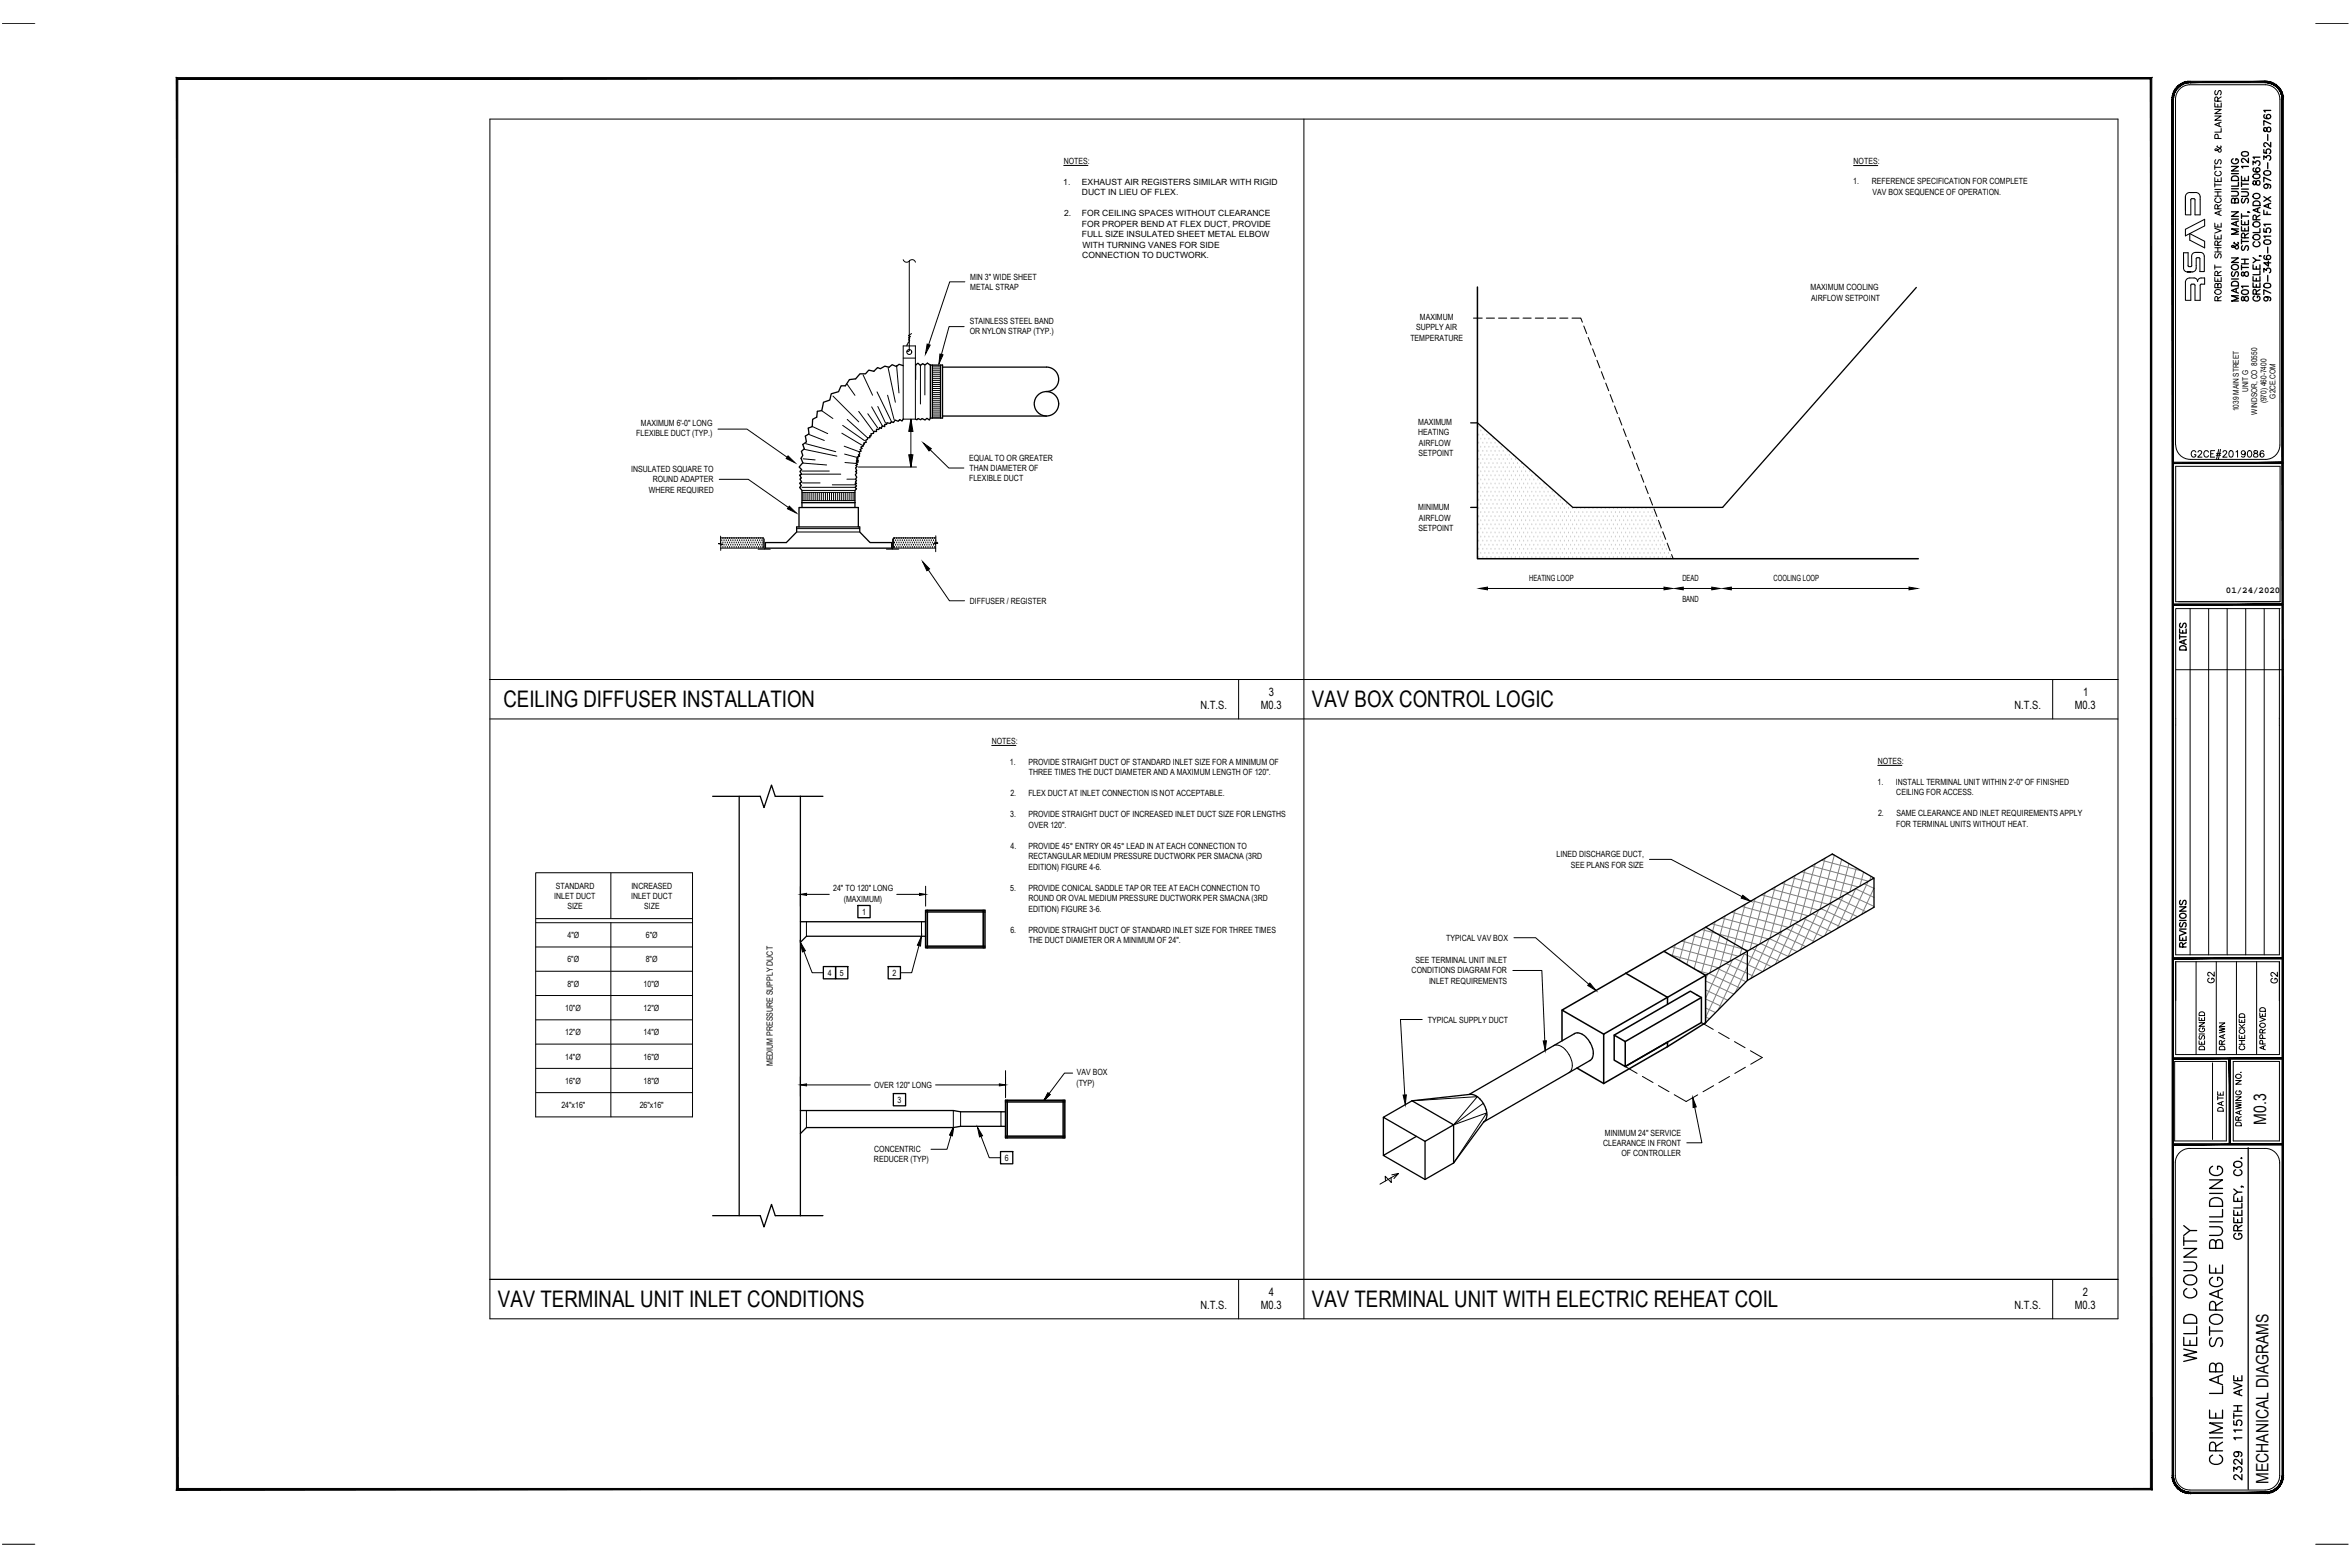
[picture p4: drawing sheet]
<svg xmlns="http://www.w3.org/2000/svg" width="914mm" height="610mm" viewBox="0 0 914 610" stroke-linecap="round" stroke-linejoin="round" font-family="sans-serif">
<defs><g id="words">
<g font-size="8.9">
<text x="195.9" y="274.9">CEILING DIFFUSER INSTALLATION</text>
<text x="510.5" y="274.9">VAV BOX CONTROL LOGIC</text>
<text x="193.7" y="508.3">VAV TERMINAL UNIT INLET CONDITIONS</text>
<text x="510.5" y="508.3">VAV TERMINAL UNIT WITH ELECTRIC REHEAT COIL</text>
</g>
<g font-size="6.7">
<text x="881.8" y="437.5" transform="rotate(-90 881.8 437.5)">M0.3</text>
<text x="882.7" y="577.4" transform="rotate(-90 882.7 577.4)">MECHANICAL DIAGRAMS</text>
</g>
<g font-size="4.4">
<text x="490.6" y="276">M0.3</text>
<text x="493.7" y="270.7">3</text>
<text x="807.3" y="276">M0.3</text>
<text x="810.5" y="270.7">1</text>
<text x="467.1" y="276">N.T.S.</text>
<text x="783.9" y="276">N.T.S.</text>
<text x="467.1" y="509.4">N.T.S.</text>
<text x="490.6" y="509.3">M0.3</text>
<text x="493.7" y="504">4</text>
<text x="783.9" y="509.4">N.T.S.</text>
<text x="807.3" y="509.3">M0.3</text>
<text x="810.4" y="504">2</text>
</g>
<text font-size="3.5" x="866.1" y="230.7">01/24/2020</text>
<g font-size="3.3">
<text x="413.9" y="63.7">NOTES:</text>
<text x="721.2" y="63.7">NOTES:</text>
<text x="413.7" y="71.8">1.</text>
<text x="421" y="71.8">EXHAUST AIR REGISTERS SIMILAR WITH RIGID</text>
<text x="721.1" y="71.7">1.</text>
<text x="728.4" y="71.7">REFERENCE SPECIFICATION FOR COMPLETE</text>
<text x="421" y="75.9">DUCT IN LIEU OF FLEX.</text>
<text x="728.6" y="75.7">VAV BOX SEQUENCE OF OPERATION.</text>
<text x="414" y="84.1">2.</text>
<text x="421" y="84.1">FOR CEILING SPACES WITHOUT CLEARANCE</text>
<text x="421" y="88.2">FOR PROPER BEND AT FLEX DUCT, PROVIDE</text>
<text x="421" y="92.3">FULL SIZE INSULATED SHEET METAL ELBOW</text>
<text x="421.1" y="100.4">CONNECTION TO DUCTWORK.</text>
<text x="421.2" y="96.3">WITH TURNING VANES FOR SIDE</text>
<text x="377.5" y="108.8">MIN 3&quot; WIDE SHEET</text>
<text x="377.5" y="112.8">METAL STRAP</text>
<text x="704.5" y="113">MAXIMUM COOLING</text>
<text x="704.7" y="117">AIRFLOW SETPOINT</text>
<text x="377.3" y="125.9">STAINLESS STEEL BAND</text>
<text x="552.5" y="124.5">MAXIMUM</text>
<text x="377.3" y="129.9">OR NYLON STRAP (TYP.)</text>
<text x="551" y="128.5">SUPPLY AIR</text>
<text x="548.8" y="132.5">TEMPERATURE</text>
<text x="249.4" y="165.8">MAXIMUM 6'-0&quot; LONG</text>
<text x="551.9" y="165.3">MAXIMUM</text>
<text x="247.5" y="169.8">FLEXIBLE DUCT (TYP.)</text>
<text x="551.9" y="169.3">HEATING</text>
<text x="552.1" y="173.4">AIRFLOW</text>
<text x="377.1" y="179.2">EQUAL TO OR GREATER</text>
<text x="551.9" y="177.4">SETPOINT</text>
<text x="245.6" y="183.6">INSULATED SQUARE TO</text>
<text x="377.3" y="183.3">THAN DIAMETER OF</text>
<text x="252.4" y="191.6">WHERE REQUIRED</text>
<text x="254" y="187.6">ROUND ADAPTER</text>
<text x="377.1" y="187.3">FLEXIBLE DUCT</text>
<text x="551.9" y="198.5">MINIMUM</text>
<text x="552.1" y="202.5">AIRFLOW</text>
<text x="551.9" y="206.5">SETPOINT</text>
<text x="595" y="225.9">HEATING LOOP</text>
<text x="654.6" y="225.9">DEAD</text>
<text x="690.1" y="225.9">COOLING LOOP</text>
<text x="377.4" y="234.9">DIFFUSER / REGISTER</text>
<text x="654.6" y="234.1">BAND</text>
<text x="385.9" y="289.3">NOTES:</text>
<text x="392.9" y="297.5">1.</text>
<text x="400.2" y="297.5">PROVIDE STRAIGHT DUCT OF STANDARD INLET SIZE FOR A MINIMUM OF</text>
<text x="730.6" y="297">NOTES:</text>
<text x="400.3" y="301.6">THREE TIMES THE DUCT DIAMETER AND A MAXIMUM LENGTH OF 120&quot;.</text>
<text x="730.6" y="305.2">1.</text>
<text x="737.7" y="305.2">INSTALL TERMINAL UNIT WITHIN 2'-0&quot; OF FINISHED</text>
<text x="393.2" y="309.7">2.</text>
<text x="400.1" y="309.7">FLEX DUCT AT INLET CONNECTION IS NOT ACCEPTABLE.</text>
<text x="737.9" y="309.3">CEILING FOR ACCESS.</text>
<text x="393.1" y="317.9">3.</text>
<text x="400.2" y="317.9">PROVIDE STRAIGHT DUCT OF INCREASED INLET DUCT SIZE FOR LENGTHS</text>
<text x="730.8" y="317.5">2.</text>
<text x="737.9" y="317.5">SAME CLEARANCE AND INLET REQUIREMENTS APPLY</text>
<text x="400.2" y="322">OVER 120&quot;.</text>
<text x="737.8" y="321.5">FOR TERMINAL UNITS WITHOUT HEAT.</text>
<text x="393.2" y="330.1">4.</text>
<text x="400.2" y="330.1">PROVIDE 45° ENTRY OR 45° LEAD IN AT EACH CONNECTION TO</text>
<text x="400.2" y="334.2">RECTANGULAR MEDIUM PRESSURE DUCTWORK PER SMACNA (3RD</text>
<text x="605.7" y="333.5">LINED DISCHARGE DUCT,</text>
<text x="400.1" y="338.3">EDITION) FIGURE 4-6.</text>
<text x="611.2" y="337.5">SEE PLANS FOR SIZE</text>
<text x="216.3" y="345.8">STANDARD</text>
<text x="245.7" y="345.8">INCREASED</text>
<text x="324.2" y="346.8">24&quot; TO 120&quot; LONG</text>
<text x="393.1" y="346.5">5.</text>
<text x="400.2" y="346.5">PROVIDE CONICAL SADDLE TAP OR TEE AT EACH CONNECTION TO</text>
<text x="215.7" y="349.8">INLET DUCT</text>
<text x="220.8" y="353.8">SIZE</text>
<text x="245.5" y="349.8">INLET DUCT</text>
<text x="250.6" y="353.8">SIZE</text>
<text x="328.3" y="350.8">(MAXIMUM)</text>
<text x="400.2" y="350.6">ROUND OR OVAL MEDIUM PRESSURE DUCTWORK PER SMACNA (3RD</text>
<text x="335.4" y="355.8">1</text>
<text x="400.1" y="354.6">EDITION) FIGURE 3-6.</text>
<text x="220.8" y="365">4&quot;Ø</text>
<text x="251.3" y="365">6&quot;Ø</text>
<text x="393.1" y="362.8">6.</text>
<text x="400.2" y="362.8">PROVIDE STRAIGHT DUCT OF STANDARD INLET SIZE FOR THREE TIMES</text>
<text x="400.3" y="366.9">THE DUCT DIAMETER OR A MINIMUM OF 24&quot;.</text>
<text x="562.7" y="366">TYPICAL VAV BOX</text>
<text x="220.8" y="374.4">6&quot;Ø</text>
<text x="251.3" y="374.4">8&quot;Ø</text>
<text x="550.8" y="374.6">SEE TERMINAL UNIT INLET</text>
<text x="220.8" y="383.9">8&quot;Ø</text>
<text x="250.4" y="383.9">10&quot;Ø</text>
<text x="322.1" y="379.6">4</text>
<text x="326.8" y="379.6">5</text>
<text x="347.2" y="379.6">2</text>
<text x="549.3" y="378.7">CONDITIONS DIAGRAM FOR</text>
<text x="556" y="382.7">INLET REQUIREMENTS</text>
<text x="219.9" y="393.3">10&quot;Ø</text>
<text x="250.4" y="393.3">12&quot;Ø</text>
<text x="555.6" y="397.8">TYPICAL SUPPLY DUCT</text>
<text x="219.9" y="402.7">12&quot;Ø</text>
<text x="250.4" y="402.7">14&quot;Ø</text>
<text x="219.9" y="412.2">14&quot;Ø</text>
<text x="250.4" y="412.2">16&quot;Ø</text>
<text x="300.7" y="414.8" transform="rotate(-90 300.7 414.8)">MEDIUM PRESSURE SUPPLY DUCT</text>
<text x="419" y="418.3">VAV BOX</text>
<text x="219.9" y="421.6">16&quot;Ø</text>
<text x="250.4" y="421.6">18&quot;Ø</text>
<text x="340.1" y="423.2">OVER 120&quot; LONG</text>
<text x="418.8" y="422.4">(TYP)</text>
<text x="218.4" y="431">24&quot;x16&quot;</text>
<text x="248.9" y="431">26&quot;x16&quot;</text>
<text x="349.2" y="429">3</text>
<text x="624.4" y="441.7">MINIMUM 24&quot; SERVICE</text>
<text x="340.2" y="448">CONCENTRIC</text>
<text x="623.8" y="445.7">CLEARANCE IN FRONT</text>
<text x="630.9" y="449.8">OF CONTROLLER</text>
<text x="340.1" y="452">REDUCER (TYP)</text>
<text x="391" y="451.6">6</text>
</g>
<g font-size="3.1">
<text x="874.7" y="152.6" transform="rotate(-90 874.7 152.6)">UNIT G</text>
<text x="885.5" y="155" transform="rotate(-90 885.5 155)">G2CE.COM</text>
<text x="871.2" y="160" transform="rotate(-90 871.2 160)">1039 MAIN STREET</text>
<text x="878.3" y="161.3" transform="rotate(-90 878.3 161.3)">WINDSOR, CO 80550</text>
<text x="881.9" y="157" transform="rotate(-90 881.9 157)">(970) 460-7400</text>
</g>
</g></defs>
<!-- layer: 0 -->
<path d="M190.6 46.3v466.8M507.4 46.3v466.8M824.1 46.3v466.8M417.4 417.5h-3.2l-6 8M370.9 438.7l-.3 3.1-1.1-.2zM407.7 425.1l.9 .7-2.3 2.2zM370 441.7l-1.5 5.4h-6.2" fill="none" stroke="#000" stroke-width=".39"/>
<!-- layer: P-ANNO -->
<path d="M190.6 279.7h633.5M824.1 264.3h-633.5h633.5M824.1 497.7h-633.5h633.5M190.6 513.1h633.5" fill="none" stroke="#000" stroke-width=".39"/>
<!-- layer: M-ANNO -->
<g fill="none" stroke="#000" stroke-width=".39">
<path d="M190.6 46.3h633.5M413.9 64.4h9.4M721.2 64.4h9.4M375.4 109.6h-5.9l-8.1 24.5M375.2 127.1h-5.9l-3 10.8M279.4 166.9h11.3l15.6 11M361.9 175l7.3 7.1h5.8M279.9 186.5h11.3l15.6 10.9M361.2 221.7l8.2 12h5.9M577.2 228.9h73.5M653.4 228.9h12.7M672.1 228.9h70.7"/>
<path d="M482 264.3v15.4M798.7 264.3v15.4M385.9 290h9.4M730.6 297.7h9.4M208.4 339.5h61.1v95h-61.1zM237.7 339.5v17.9M641.8 334.3h8.5l27.5 14.5M208.5 357.4h61M208.5 359h61M237.7 359v75.5M311.4 344.8v7.7M313.8 347.9h8.9"/>
<path d="M348.9 347.9h8.9M360.2 344.8v7.7M208.4 377.8h61.1M208.4 368.4h61.1M312.8 370.1l3.2 8.3h4.4M357.6 367.9l-2.9 10.5h-4.3M588.7 377.5h11.2l1.2 27.4M589.1 364.8h8.4l20.7 18.1M208.4 396.7h61.1M208.4 387.3h61.1M553.4 396.6h-8.5l1.7 29.4M208.4 415.6h61.1"/>
<path d="M208.4 406.2h61.1M311.4 418.9v7.5M391.3 416.5v10.5M208.4 425.1h61.1M313.8 422.1h24.9M364 422.1h24.9M659.4 430.7l2.8 13.9h-5.8M381.7 442.1l3.2 8.3h4.4M541.3 458.2l.1 1.8-2.4-2.4 .1 1.8M542.4 458.5l1.7-2-7.2 4.2M544.1 456.5l-2.5 .5M482 497.7v15.4"/>
<path d="M798.7 497.7v15.4"/>
</g>
<!-- layer: M-HVAC-EQPM -->
<g fill="none" stroke="#000" stroke-width=".59">
<path d="M360.2 354.1h23.1v14.6h-23.1zM360.2 354.8h23.1M360.8 354.1v14.6M382.6 354.1v14.6M360.2 368.1h23.1M632.6 378.6l-24.8 14.4 16.2 9.3M632.6 378.6l14.8-8.5 16.3 9.3-14.9 8.6v2.7M632.6 378.6l16.2 9.4-24.8 14.3M663.7 379.4v18.5l-14.9 9.3M607.8 393v11.9M662 388.1l-4.3-2.5-29.6 17.1M662 388.1v9.7l-29.6 17.1"/>
<path d="M662 388.1l-29.6 17.1M613.6 415.5l10.4 6M624 402.3v19.2M628.1 402.7l4.3 2.5v9.7l-4.3-2.5zM648.8 405.4v1.8M648.8 407.2l-24.8 14.3M391.3 428h23v14.7h-23zM391.3 428.7h23M391.9 428v14.7M413.7 428v14.7M391.3 442h23"/>
</g>
<!-- layer: M-HVAC-DUCT -->
<path d="M313.8 358.6v5.6M358.6 358.6v5.6M604.5 406.8a4.2 4.2 0 0 1 4.6 1.5M604.5 406.8h-.1M609.1 408.3a7.2 7.2 0 0 1 1.9 8.6l-.5 .4M610.5 417.3h.1M313.8 432v6.7M370.9 432v6.7M373.8 432.5v5.7M389.5 432.5v5.7M549.4 428.2l25.4-1.6-9.2 11 12.9-4.7-12.9 19.5M577.2 429.2l-11.6 8.4" fill="none" stroke="#000" stroke-width=".39"/>
<g fill="none" stroke="#000" stroke-width=".51">
<path d="M351.4 142.2l-1.6-.5-1 .9-1.7-.7-1.1 1-1.7-.5-1.7 1-1.1-.4-1.5 1.4-2-.4-1.2 1.4h-2.2l-1.7 2-2.4 .3-1.6 2.4h-1.6l-1 2.3-2.9 .8-.5 2.4-2.5 .9-.6 3.2-1.8 .3-.2 2.3-1.6 .8-.1 2.9-1.6 .6 .3 2.2-1.4 .9 .4 2.2-1.4 1 .6 1.7-1.2 1 .6 1.6-.7 1.1 .7 1.7-1.4 1.7 .9 1-.7 .7 .7 1.1-.8 .3 .7 1.2-.6 .4 .7 1.1-.8 .5 .7 .9-.7 .7 1 1.2v6.6M356.3 142l.9-.7 1 .9 .8-.8 .9 .6 1-.7 1.1 .7M362 142h4.7v20.6h-4.7M362 142v20.6M362.8 142v20.6M366 142v20.6M366.7 142.8h40.5a4.8 4.8 0 0 1 4.7 4.8 4.8 4.8 0 0 1-4.7 4.7M336 173.5l-1 .4 .4 .5-.7 .5 .4 .6-.8 .2 .3 .8-.6 .4 .5 .5-1 .4 .4 .4-.6 .3 .7 .6-.8 .2 .7 .4-.7 .4 .5 .6-.7 .4 .5 .4-.6 .5 .5 1.1-.5 .3 .5 .6-.6 .7 .6 1-.5 .7 .4 .6-.5 .6 .5 .5-.6 .1 .6 .9-.6 .5 .6 .6-.6 .6v6.6M351.4 163l-.4 .8-.9-.6-.6 .7-1.2-.5-.7 1-.8-.4-.4 .7-1.3-.2-.1 .6h-.8v.9l-.9-.4-.3 1.1-.7-.4-.3 .8-.9-.1v.9l-1-.1-.2 .8-.9 .2v.8h-.6l.1 .7h-.9v.6l-.7 .4 .1 .8-.9 .3 .2 .5-.6 .3M362 162.6l-.4 .8-.9-.7-.7 .7-1.3-.6-.5 .5-1-.5-.4 .5-.6-.3M366.7 161.9h40.5M572.3 164.5h2.6l37.1 32.9h58.3"/>
<path d="M572.3 197.4h2.6M297.8 211.1h8.2l4-4.1v-2h24.5v2l4 4.1h8.5v2.1h-49.2zM310.9 205v-7.6h23.1v7.6M277.3 309.8h18.5l1.5 4.4 2.9-8.8 1.5 4.4h18.5M287.6 309.8v163.1M311.4 309.8v163.1M311.4 358.6h48.8M729.2 341.6l-65.5 37.8M360.2 364.2h-46.4l-2.4 2.4M647.4 370.1l65.6-37.9 16.2 9.4v11.3l-49.3 28.5M663.7 360.7l16.2 9.3v11.4l-16.7 16.9M612.7 402.1l-41 23.7"/>
<path d="M613.9 401.8a8.2 8.2 0 0 1 5.7 9.8l-.9 .9M613.9 401.8l-1.3 .3M618.7 412.5v.1M618.7 412.5l-41.4 23.9-11.7 16M311.4 432h59.5l2.9 .5h17.3M391.1 438.2h-17.3l-2.9 .5h-57.1l-2.4 2.3M538.3 434.7v14.8M549.4 428.2l-11.1 6.5 16.2 9.3M549.4 428.2l22.6-2.5a7.1 7.1 0 0 1 6.3 6M549.4 428.2l16.2 9.4-11.1 6.4M565.6 437.6v14.8l-11.1 6.4M577.3 436.4v.1"/>
<path d="M578.1 435.5l-.8 .9M578.3 431.7l.3 2-.4 1.8M551.1 442.1l-12.8 7.4 16.2 9.3M554.5 444v14.8M277.3 472.9h18.5l1.5 4.4 2.9-8.8 1.5 4.4h18.5"/>
<circle cx="407.2" cy="157.1" r="4.8"/>
</g>
<!-- layer: M-ANNO -->
<g fill="#000" stroke="#000" stroke-width=".39">
<path d="M360.8 133.9l1.1 .4-1.8 3.3zM365.7 137.7l1.2 .3-1.5 3.5zM306.6 177.3l2.8 2.7-3.5-1.6zM359.3 172.3l3.1 2.2-.9 .9zM307.1 196.9l2.8 2.7-3.5-1.7zM359 218.6l2.7 2.7-1 .7zM575.6 228.9l3.2-.5v1.1zM647.5 228.4l3.2 .5-3.2 .6zM651.8 228.9l3.2-.5v1.1zM666.1 228.4l3.1 .5-3.1 .6zM670.5 228.9l3.2-.5v1.1zM742.8 228.4l3.2 .5-3.2 .6z"/>
<path d="M311.4 347.9l2.4-.4v.8zM357.8 347.5l2.4 .4-2.4 .4zM678.1 348.3l3.1 2.3-3.7-1.2zM311.4 366.6l2 3.3-1.2 .4zM358.6 364.2l-.4 3.8-1.2-.3zM618.6 382.4l2.4 3-3.2-2zM600.5 405l1.2-.1-.4 3.8zM311.4 422.1l2.4-.4v.7zM388.9 421.7l2.4 .4-2.4 .3zM546 426l1.2-.1-.4 3.8zM658.7 427l1.3 3.6-1.2 .3zM380.4 438.5l1.9 3.3-1.2 .5z"/>
</g>
<!-- layer: 0 -->
<g fill="#000" stroke="#000" stroke-width=".39">
<path d="M408.2 425.5l.4 .3-2.3 2.2zM407.7 425.1l-1.4 2.9 1.9-2.5z"/>
<path d="M370.9 438.7l-.9 3-.5-.1zM370.9 438.7l-.9 3 .6 .1z"/>
</g>
<!-- layer: M-ANNO -->
<path d="M333.8 352.2h4.8v4.8h-4.8zM320.4 376h4.7v4.8h-4.7zM325.1 376h4.8v4.8h-4.8zM345.6 376h4.8v4.8h-4.8zM347.6 425.4h4.8v4.8h-4.8zM389.3 448h4.8v4.7h-4.8z" fill="none" stroke="#000" stroke-width=".51"/>
<!-- layer: M-DETL-HATCH -->
<g fill="none" stroke="#808080" stroke-width=".39">
<path d="M701 339.1l22.1 6M702.4 338.3l-5.9 22.2M704.9 336.9l22.1 5.9M706.3 336.1l-6 22.1M708.8 334.7l15.7 4.2M710.2 333.9l-6 22.1M712.7 332.4l1.1 .3M713.8 332.7l-5.7 21.1M716.6 334.3l-4.6 17.2M719.4 336l-3.5 13.3M722.3 337.6l-2.5 9.4M725.1 339.3l-1.4 5.5"/>
<path d="M666 359.4l22.1 5.9M667.4 358.6l-5.4 19.9M669.9 357.1l22.1 5.9M671.3 356.3l-6 22.2M673.8 354.9l22.1 5.9M675.2 354.1l-6 22.1M677.7 352.6l22.1 6M679.1 351.8l-6 22.2M681.6 350.4l22.1 5.9M682.9 349.6l-5.9 22.1M685.5 348.1l22.1 6M686.8 347.3l-5.9 22.2"/>
<path d="M689.3 345.9l22.2 5.9M690.7 345.1l-5.9 22.1M693.2 343.6l22.2 6M694.6 342.8l-5.9 22.2M697.1 341.4l22.2 5.9M698.1 359.5l-7.2 15.6M698.5 340.6l-5.9 22.1M698.5 359.3l10.9 5.1M701.8 357.4l10.9 5.1M702.9 356.8l-7.2 15.5M705.2 355.4l10.9 5.1M707.7 354l-7.3 15.5"/>
<path d="M708.6 353.5l10.8 5.1M711.9 351.6l10.9 5M712.5 351.2l-7.3 15.6M715.3 349.6l10.9 5.1M717.3 348.5l-7.3 15.5M718.6 347.7l10.6 4.9M722 345.8l7.2 3.3M722.1 345.7l-7.3 15.5M725.3 343.8l3.9 1.8M726.9 342.9l-7.3 15.6M728 340.9l-.4 1.6M728.7 341.9l.5 .2"/>
<path d="M729.2 345.5l-4.8 10.2M647.9 369.8l-.1 .5M649.9 371.5l18.8 5M650.4 368.3l22.2 6M651.8 367.5l-1.1 4.4M654.3 366.1l22.2 5.9M655.7 365.3l-2.2 8.3M658.2 363.8l22.2 6M659.6 363l-3.2 12.2M660.5 377.6l4.3 1.1M662.1 361.6l22.1 5.9M663.5 360.8l-4.3 16"/>
<path d="M664.5 378.9l-.8 1.9M664.9 378.7l12.1 5.6M668.3 376.8l11.1 5.1M669.3 376.1l-5.6 12.2M671.6 374.8l10.9 5.1M674.1 373.4l-10.4 22.5M675 372.9l10.9 5.1M678.3 370.9l10.9 5.1M678.9 370.6l-10.4 22.3M681.7 369l10.9 5.1M683.7 367.8l-8.6 18.4M685.1 367.1l10.9 5"/>
<path d="M688.4 365.1l10.9 5.1M688.5 365.1l-7.2 15.5M691.8 363.2l10.9 5.1M693.3 362.3l-7.2 15.6M695.1 361.2l10.9 5.1M663.7 395.6l1.5 .7M663.7 392.1l3.8 1.8M663.7 388.6l6.2 2.9M663.7 385.1l8.6 4M663.7 381.6l10.9 5.1"/>
</g>
<!-- layer: M-HVAC-EQPM -->
<path d="M662 397.8l4.6 2.7M632.4 414.9l4.6 2.7M639.1 418.8l4.1 2.3M668.7 401.7l4.1 2.3M673 418.8l-4.2 2.4M674.9 405.2l4.1 2.4M679.1 415.2l-4.1 2.4M681.1 408.8l4.6 2.6-4.5 2.6M645.3 422.3l4.1 2.4M651.5 425.9l4.6 2.6 4.5-2.6M666.8 422.4l-4.1 2.3" fill="none" stroke="#000" stroke-width=".39"/>
<!-- layer: M-DETL-FINE -->
<g fill="none" stroke="#000" stroke-width=".39">
<path d="M351.4 101a1.49 1.49 0 0 0 1.3 1 1.49 1.49 0 0 0 1.5-.8h1.4l.6 .8M353.8 101.5v34.8M351.4 134.6h4.8v28.5h-4.8zM351.4 139.3h4.8M353 134.1l-.2 .4M353.8 136.2l-.3 .5-.6-.1M353.9 131.7v.1M353.9 132.5v.1M353.9 131.9l-.3 .3 .3 .3M354 132.6l-1 1.5M354.2 131l-.6 .4 .3 .3M354.7 129.8l-1.1 .7 .5 .5"/>
<path d="M319.5 159.6l4.6 3.2M324.1 154.1l10.1 10M329.6 149.5l3.1 4.3M335.8 145.9l3.7 7.8M339.2 158.3l4 7.1M341.3 152.5l5.5 11.3M341.6 158.1l3 6.5M345.4 153.7l2.5 9.6M345.6 143.1l2.8 13.4M348.9 142.2l.9 10.7M356.2 141.9l.1 5.8M358.2 142.2v15"/>
<path d="M359.9 142.2v11.4M362.8 145.6h3.2M362.8 144.8h3.2M362.8 144h3.2M362.8 143.2h3.2M362.8 142.4h3.2M362.8 159.9h3.2M362.8 159.1h3.2M362.8 158.3h3.2M362.8 157.5h3.2M362.8 156.7h3.2M362.8 155.9h3.2"/>
<path d="M362.8 155.1h3.2M362.8 154.3h3.2M362.8 153.5h3.2M362.8 152.7h3.2M362.8 151.9h3.2M362.8 151.1h3.2M362.8 150.3h3.2M362.8 149.6h3.2M362.8 148.8h3.2M362.8 148h3.2M362.8 147.2h3.2M362.8 146.4h3.2"/>
<path d="M312.5 178.5l4.7 .4M312.9 174.8l12.7 2.7M313.5 172.6l11.7 3.1M314.6 169l6.2 2.4M315.9 165.8l6.2 2.9M327.6 168.5l7.7 4.6M327.9 165.5l8.5 5.9M328.5 173.6l5.6 2.1M328.6 176.6l4.8 1.3M328.8 179.9l4.3 .4M329.7 163.2l7.7 7M334.1 160.1l5.8 7.8"/>
<path d="M335.7 173.2l.3 .3M337.7 161l3.8 5.4M354.4 163.1v18.6M362.8 161.5h3.2M362.8 160.6h3.2M362.8 162.2h3.2M312.1 195.6h20.6h-20.6M312.1 183.3h10.6M312.1 194.7h20.6M312.1 191.6h20.6M312.1 190.8h20.6M312.1 189.6h20.6"/>
<path d="M312.2 180.1l9.4 .8M312.2 184.5h14.9M312.2 187.9h6.9M312.5 191.6v3.1M313.2 191.6v3.1M314 191.6v3.1M314.8 191.6v3.1M315.6 191.6v3.1M316.4 191.6v3.1M317.2 191.6v3.1M318 191.6v3.1M318.8 191.6v3.1"/>
<path d="M319.6 191.6v3.1M320.4 191.6v3.1M321.2 191.6v3.1M322 191.6v3.1M322.8 191.6v3.1M323.5 191.6v3.1M323.9 188.6h8.9M324.4 191.6v3.1M325.1 191.6v3.1M325.9 191.6v3.1M326.7 191.6v3.1M327.5 191.6v3.1"/>
<path d="M328.3 191.6v3.1M329.1 191.6v3.1M329.5 186.4h3.2M329.9 191.6v3.1M330.7 191.6v3.1M331.5 191.6v3.1M332.3 191.6v3.1M334 181.7h22.6M280.4 208.6v2.8l-.8 .1 1.6 .2-.8 .2v2.2M280.4 209.2h16.6v4h-16.6M280.4 211.2h.1M280.4 209.5h.1"/>
<path d="M280.9 212.1h.1M280.9 210.4h.1M281.3 211.2h.1M281.3 209.5h.1M281.3 213h.1M281.7 212.1h.1M281.7 210.4h.1M282.2 211.2h.1M282.2 209.5h.1M282.2 213h.1M282.6 212.1h.1M282.6 210.4h.1"/>
<path d="M283 211.2h.1M283 209.5h.1M283 213h.1M283.5 212.1h.1M283.5 210.4h.1M283.9 211.2h.1M283.9 209.5h.1M283.9 213h.1M284.3 212.1h.1M284.3 210.4h.1M284.8 211.2h.1M284.8 209.5h.1"/>
<path d="M284.8 213h.1M285.2 212.1h.1M285.2 210.4h.1M285.6 211.2h.1M285.6 209.5h.1M285.6 213h.1M286.1 212.1h.1M286.1 210.4h.1M286.5 211.2h.1M286.5 209.5h.1M286.5 213h.1M286.9 212.1h.1"/>
<path d="M286.9 210.4h.1M287.4 211.2h.1M287.4 209.5h.1M287.4 213h.1M287.8 212.1h.1M287.8 210.4h.1M288.2 211.2h.1M288.2 209.5h.1M288.2 213h.1M288.7 212.1h.1M288.7 210.4h.1M289.1 211.2h.1"/>
<path d="M289.1 209.5h.1M289.1 213h.1M289.5 212.1h.1M289.5 210.4h.1M290 211.2h.1M290 209.5h.1M290 213h.1M290.4 212.1h.1M290.4 210.4h.1M290.8 211.2h.1M290.8 209.5h.1M290.8 213h.1"/>
<path d="M291.3 212.1h.1M291.3 210.4h.1M291.7 211.2h.1M291.7 209.5h.1M291.7 213h.1M292.1 212.1h.1M292.1 210.4h.1M292.6 211.2h.1M292.6 209.5h.1M292.6 213h.1M293 212.1h.1M293 210.4h.1"/>
<path d="M293.4 211.2h.1M293.4 209.5h.1M293.4 213h.1M293.9 212.1h.1M293.9 210.4h.1M294.3 211.2h.1M294.3 209.5h.1M294.3 213h.1M294.7 212.1h.1M294.7 210.4h.1M295 213.6h2.4M295.2 211.2h.1"/>
<path d="M295.2 209.5h.1M295.2 213h.1M295.6 212.1h.1M295.6 210.4h.1M296 211.2h.1M296 209.5h.1M296 213h.1M296.5 212.1h.1M296.5 210.4h.1M296.9 211.2h.1M296.9 209.5h.1M296.9 213h.1"/>
<path d="M297.4 209.6v4h2.3M310 207h24.5M310 205.6h24.5M344.9 213.6h2.4M347.3 209.6v4h2.4M348.1 211.2h.1M348.1 209.5h.1M348.1 213h.1M348.5 212.1h.1M348.5 210.4h.1M348.9 211.2h.1M348.9 209.5h.1"/>
<path d="M348.9 213h.1M349.4 212.1h.1M349.4 210.4h.1M349.8 211.2h.1M349.8 209.5h.1M349.8 213h.1M350.2 212.1h.1M350.2 210.4h.1M350.7 211.2h.1M350.7 209.5h.1M350.7 213h.1M351.1 212.1h.1"/>
<path d="M351.1 210.4h.1M351.5 211.2h.1M351.5 209.5h.1M351.5 213h.1M352 212.1h.1M352 210.4h.1M352.4 211.2h.1M352.4 209.5h.1M352.4 213h.1M352.8 212.1h.1M352.8 210.4h.1M353.3 211.2h.1"/>
<path d="M353.3 209.5h.1M353.3 213h.1M353.7 212.1h.1M353.7 210.4h.1M354.1 211.2h.1M354.1 209.5h.1M354.1 213h.1M354.6 212.1h.1M354.6 210.4h.1M355 211.2h.1M355 209.5h.1M355 213h.1"/>
<path d="M355.4 212.1h.1M355.4 210.4h.1M355.9 211.2h.1M355.9 209.5h.1M355.9 213h.1M356.3 212.1h.1M356.3 210.4h.1M356.7 211.2h.1M356.7 209.5h.1M356.7 213h.1M357.2 212.1h.1M357.2 210.4h.1"/>
<path d="M357.6 211.2h.1M357.6 209.5h.1M357.6 213h.1M358 212.1h.1M358 210.4h.1M358.5 211.2h.1M358.5 209.5h.1M358.5 213h.1M358.9 212.1h.1M358.9 210.4h.1M359.3 211.2h.1M359.3 209.5h.1"/>
<path d="M359.3 213h.1M359.8 212.1h.1M359.8 210.4h.1M360.2 211.2h.1M360.2 209.5h.1M360.2 213h.1M360.7 212.1h.1M360.7 210.4h.1M361.1 211.2h.1M361.1 209.5h.1M361.1 213h.1M361.5 212.1h.1"/>
<path d="M361.5 210.4h.1M361.9 211.2h.1M361.9 209.5h.1M361.9 213h.1M362.4 212.1h.1M362.4 210.4h.1M362.8 211.2h.1M362.8 209.5h.1M362.8 213h.1M363.2 212.1h.1M363.2 210.4h.1M363.7 211.2h.1"/>
<path d="M363.7 209.5h.1M363.7 213h.1M364.1 210.4h.1M364.1 208.4v2.8l.8 .1-1.6 .2 .8 .1v3M364.1 209.2h-16.4v4h16.4M364.5 211.2h.1"/>
<circle cx="353.8" cy="136.9" r=".96"/>
</g>
<g fill="#000" stroke="#000" stroke-width=".39">
<path d="M353.6 176.9h.8v4.8zM354.4 176.9v4.8l.8-4.8z"/>
<path d="M354.4 163.1l.8 4.7h-.8zM354.4 163.1l-.8 4.7h.8z"/>
</g>
<!-- layer: M-HVAC-DUCT -->
<g fill="none" stroke="#ccc" stroke-width=".39">
<path d="M575.4 166.1h.1M575.4 169.2h.1M575.4 172.4h.1M575.4 175.6h.1M575.4 178.8h.1M576.2 167.7h.1M576.2 170.8h.1M576.2 174h.1M576.2 177.2h.1M577 169.2h.1M577 172.4h.1M577 175.6h.1"/>
<path d="M577 178.8h.1M577.8 167.7h.1M577.8 170.8h.1M577.8 174h.1M577.8 177.2h.1M578.6 169.2h.1M578.6 172.4h.1M578.6 175.6h.1M578.6 178.8h.1M579.3 170.8h.1M579.3 174h.1M579.3 177.2h.1"/>
<path d="M580.2 169.2h.1M580.2 172.4h.1M580.2 175.6h.1M580.2 178.8h.1M580.9 170.8h.1M580.9 174h.1M580.9 177.2h.1M581.7 172.4h.1M581.7 175.6h.1M581.7 178.8h.1M582.5 174h.1M582.5 177.2h.1"/>
<path d="M583.3 172.4h.1M583.3 175.6h.1M583.3 178.8h.1M584.1 174h.1M584.1 177.2h.1M584.9 175.6h.1M584.9 178.8h.1M585.7 177.2h.1M586.5 175.6h.1M586.5 178.8h.1M587.3 177.2h.1M588.1 178.8h.1"/>
<path d="M588.9 177.2h.1M589.7 178.8h.1M575.4 181.9h.1M575.4 185.1h.1M575.4 188.3h.1M575.4 191.5h.1M575.4 194.6h.1M575.4 197.8h.1M576.2 180.4h.1M576.2 183.5h.1M576.2 186.7h.1M576.2 189.9h.1"/>
<path d="M576.2 193.1h.1M576.2 196.2h.1M576.2 199.4h.1M577 181.9h.1M577 185.1h.1M577 188.3h.1M577 191.5h.1M577 194.6h.1M577 197.8h.1M577.8 180.4h.1M577.8 183.5h.1M577.8 186.7h.1"/>
<path d="M577.8 189.9h.1M577.8 193.1h.1M577.8 196.2h.1M577.8 199.4h.1M578.6 181.9h.1M578.6 185.1h.1M578.6 188.3h.1M578.6 191.5h.1M578.6 194.6h.1M578.6 197.8h.1M579.3 180.4h.1M579.3 183.5h.1"/>
<path d="M579.3 186.7h.1M579.3 189.9h.1M579.3 193.1h.1M579.3 196.2h.1M579.3 199.4h.1M580.2 181.9h.1M580.2 185.1h.1M580.2 188.3h.1M580.2 191.5h.1M580.2 194.6h.1M580.2 197.8h.1M580.9 180.4h.1"/>
<path d="M580.9 183.5h.1M580.9 186.7h.1M580.9 189.9h.1M580.9 193.1h.1M580.9 196.2h.1M580.9 199.4h.1M581.7 181.9h.1M581.7 185.1h.1M581.7 188.3h.1M581.7 191.5h.1M581.7 194.6h.1M581.7 197.8h.1"/>
<path d="M582.5 180.4h.1M582.5 183.5h.1M582.5 186.7h.1M582.5 189.9h.1M582.5 193.1h.1M582.5 196.2h.1M582.5 199.4h.1M583.3 181.9h.1M583.3 185.1h.1M583.3 188.3h.1M583.3 191.5h.1M583.3 194.6h.1"/>
<path d="M583.3 197.8h.1M584.1 180.4h.1M584.1 183.5h.1M584.1 186.7h.1M584.1 189.9h.1M584.1 193.1h.1M584.1 196.2h.1M584.1 199.4h.1M584.9 181.9h.1M584.9 185.1h.1M584.9 188.3h.1M584.9 191.5h.1"/>
<path d="M584.9 194.6h.1M584.9 197.8h.1M585.7 180.4h.1M585.7 183.5h.1M585.7 186.7h.1M585.7 189.9h.1M585.7 193.1h.1M585.7 196.2h.1M585.7 199.4h.1M586.5 181.9h.1M586.5 185.1h.1M586.5 188.3h.1"/>
<path d="M586.5 191.5h.1M586.5 194.6h.1M586.5 197.8h.1M587.3 180.4h.1M587.3 183.5h.1M587.3 186.7h.1M587.3 189.9h.1M587.3 193.1h.1M587.3 196.2h.1M587.3 199.4h.1M588.1 181.9h.1M588.1 185.1h.1"/>
<path d="M588.1 188.3h.1M588.1 191.5h.1M588.1 194.6h.1M588.1 197.8h.1M588.9 180.4h.1M588.9 183.5h.1M588.9 186.7h.1M588.9 189.9h.1M588.9 193.1h.1M588.9 196.2h.1M588.9 199.4h.1M589.7 181.9h.1"/>
<path d="M589.7 185.1h.1M589.7 188.3h.1M589.7 191.5h.1M589.7 194.6h.1M589.7 197.8h.1M590.5 180.4h.1M590.5 183.5h.1M590.5 186.7h.1M590.5 189.9h.1M590.5 193.1h.1M590.5 196.2h.1M590.5 199.4h.1"/>
<path d="M591.3 181.9h.1M591.3 185.1h.1M591.3 188.3h.1M591.3 191.5h.1M591.3 194.6h.1M591.3 197.8h.1M592 180.4h.1M592 183.5h.1M592 186.7h.1M592 189.9h.1M592 193.1h.1M592 196.2h.1"/>
<path d="M592 199.4h.1M592.9 181.9h.1M592.9 185.1h.1M592.9 188.3h.1M592.9 191.5h.1M592.9 194.6h.1M592.9 197.8h.1M593.6 183.5h.1M593.6 186.7h.1M593.6 189.9h.1M593.6 193.1h.1M593.6 196.2h.1"/>
<path d="M593.6 199.4h.1M594.4 181.9h.1M594.4 185.1h.1M594.4 188.3h.1M594.4 191.5h.1M594.4 194.6h.1M594.4 197.8h.1M595.2 183.5h.1M595.2 186.7h.1M595.2 189.9h.1M595.2 193.1h.1M595.2 196.2h.1"/>
<path d="M595.2 199.4h.1M596 185.1h.1M596 188.3h.1M596 191.5h.1M596 194.6h.1M596 197.8h.1M596.8 186.7h.1M596.8 189.9h.1M596.8 193.1h.1M596.8 196.2h.1M596.8 199.4h.1M597.6 185.1h.1"/>
<path d="M597.6 188.3h.1M597.6 191.5h.1M597.6 194.6h.1M597.6 197.8h.1M598.4 186.7h.1M598.4 189.9h.1M598.4 193.1h.1M598.4 196.2h.1M598.4 199.4h.1M599.2 188.3h.1M599.2 191.5h.1M599.2 194.6h.1"/>
<path d="M599.2 197.8h.1M600 189.9h.1M600 193.1h.1M600 196.2h.1M600 199.4h.1M600.8 188.3h.1M600.8 191.5h.1M600.8 194.6h.1M600.8 197.8h.1M601.6 189.9h.1M601.6 193.1h.1M601.6 196.2h.1"/>
<path d="M601.6 199.4h.1M602.4 191.5h.1M602.4 194.6h.1M602.4 197.8h.1M603.2 189.9h.1M603.2 193.1h.1M603.2 196.2h.1M603.2 199.4h.1M604 191.5h.1M604 194.6h.1M604 197.8h.1M604.7 193.1h.1"/>
<path d="M604.7 196.2h.1M604.7 199.4h.1M605.6 194.6h.1M605.6 197.8h.1M606.3 193.1h.1M606.3 196.2h.1M606.3 199.4h.1M607.1 194.6h.1M607.1 197.8h.1M607.9 196.2h.1M607.9 199.4h.1M608.7 194.6h.1"/>
<path d="M608.7 197.8h.1M609.5 196.2h.1M609.5 199.4h.1M610.3 197.8h.1M611.1 199.4h.1M611.9 197.8h.1M612.7 199.4h.1M613.5 197.8h.1M614.3 199.4h.1M615.1 197.8h.1M615.9 199.4h.1M616.7 197.8h.1"/>
<path d="M617.5 199.4h.1M618.3 197.8h.1M619.1 199.4h.1M619.8 197.8h.1M620.6 199.4h.1M621.4 197.8h.1M622.2 199.4h.1M623 197.8h.1M623.8 199.4h.1M624.6 197.8h.1M625.4 199.4h.1M626.2 197.8h.1"/>
<path d="M627 199.4h.1M627.8 197.8h.1M628.6 199.4h.1M629.4 197.8h.1M630.2 199.4h.1M631 197.8h.1M631.8 199.4h.1M632.5 197.8h.1M633.3 199.4h.1M634.1 197.8h.1M634.9 199.4h.1M635.7 197.8h.1"/>
<path d="M636.5 199.4h.1M637.3 197.8h.1M638.1 199.4h.1M638.9 197.8h.1M639.7 199.4h.1M640.5 197.8h.1M641.3 199.4h.1M642.1 197.8h.1M642.9 199.4h.1M575.4 201h.1M575.4 204.2h.1M575.4 207.3h.1"/>
<path d="M575.4 210.5h.1M575.4 213.7h.1M575.4 216.9h.1M576.2 202.6h.1M576.2 205.8h.1M576.2 208.9h.1M576.2 212.1h.1M576.2 215.3h.1M577 201h.1M577 204.2h.1M577 207.3h.1M577 210.5h.1"/>
<path d="M577 213.7h.1M577 216.9h.1M577.8 202.6h.1M577.8 205.8h.1M577.8 208.9h.1M577.8 212.1h.1M577.8 215.3h.1M578.6 201h.1M578.6 204.2h.1M578.6 207.3h.1M578.6 210.5h.1M578.6 213.7h.1"/>
<path d="M578.6 216.9h.1M579.3 202.6h.1M579.3 205.8h.1M579.3 208.9h.1M579.3 212.1h.1M579.3 215.3h.1M580.2 201h.1M580.2 204.2h.1M580.2 207.3h.1M580.2 210.5h.1M580.2 213.7h.1M580.2 216.9h.1"/>
<path d="M580.9 202.6h.1M580.9 205.8h.1M580.9 208.9h.1M580.9 212.1h.1M580.9 215.3h.1M581.7 201h.1M581.7 204.2h.1M581.7 207.3h.1M581.7 210.5h.1M581.7 213.7h.1M581.7 216.9h.1M582.5 202.6h.1"/>
<path d="M582.5 205.8h.1M582.5 208.9h.1M582.5 212.1h.1M582.5 215.3h.1M583.3 201h.1M583.3 204.2h.1M583.3 207.3h.1M583.3 210.5h.1M583.3 213.7h.1M583.3 216.9h.1M584.1 202.6h.1M584.1 205.8h.1"/>
<path d="M584.1 208.9h.1M584.1 212.1h.1M584.1 215.3h.1M584.9 201h.1M584.9 204.2h.1M584.9 207.3h.1M584.9 210.5h.1M584.9 213.7h.1M584.9 216.9h.1M585.7 202.6h.1M585.7 205.8h.1M585.7 208.9h.1"/>
<path d="M585.7 212.1h.1M585.7 215.3h.1M586.5 201h.1M586.5 204.2h.1M586.5 207.3h.1M586.5 210.5h.1M586.5 213.7h.1M586.5 216.9h.1M587.3 202.6h.1M587.3 205.8h.1M587.3 208.9h.1M587.3 212.1h.1"/>
<path d="M587.3 215.3h.1M588.1 201h.1M588.1 204.2h.1M588.1 207.3h.1M588.1 210.5h.1M588.1 213.7h.1M588.1 216.9h.1M588.9 202.6h.1M588.9 205.8h.1M588.9 208.9h.1M588.9 212.1h.1M588.9 215.3h.1"/>
<path d="M589.7 201h.1M589.7 204.2h.1M589.7 207.3h.1M589.7 210.5h.1M589.7 213.7h.1M589.7 216.9h.1M590.5 202.6h.1M590.5 205.8h.1M590.5 208.9h.1M590.5 212.1h.1M590.5 215.3h.1M591.3 201h.1"/>
<path d="M591.3 204.2h.1M591.3 207.3h.1M591.3 210.5h.1M591.3 213.7h.1M591.3 216.9h.1M592 202.6h.1M592 205.8h.1M592 208.9h.1M592 212.1h.1M592 215.3h.1M592.9 201h.1M592.9 204.2h.1"/>
<path d="M592.9 207.3h.1M592.9 210.5h.1M592.9 213.7h.1M592.9 216.9h.1M593.6 202.6h.1M593.6 205.8h.1M593.6 208.9h.1M593.6 212.1h.1M593.6 215.3h.1M594.4 201h.1M594.4 204.2h.1M594.4 207.3h.1"/>
<path d="M594.4 210.5h.1M594.4 213.7h.1M594.4 216.9h.1M595.2 202.6h.1M595.2 205.8h.1M595.2 208.9h.1M595.2 212.1h.1M595.2 215.3h.1M596 201h.1M596 204.2h.1M596 207.3h.1M596 210.5h.1"/>
<path d="M596 213.7h.1M596 216.9h.1M596.8 202.6h.1M596.8 205.8h.1M596.8 208.9h.1M596.8 212.1h.1M596.8 215.3h.1M597.6 201h.1M597.6 204.2h.1M597.6 207.3h.1M597.6 210.5h.1M597.6 213.7h.1"/>
<path d="M597.6 216.9h.1M598.4 202.6h.1M598.4 205.8h.1M598.4 208.9h.1M598.4 212.1h.1M598.4 215.3h.1M599.2 201h.1M599.2 204.2h.1M599.2 207.3h.1M599.2 210.5h.1M599.2 213.7h.1M599.2 216.9h.1"/>
<path d="M600 202.6h.1M600 205.8h.1M600 208.9h.1M600 212.1h.1M600 215.3h.1M600.8 201h.1M600.8 204.2h.1M600.8 207.3h.1M600.8 210.5h.1M600.8 213.7h.1M600.8 216.9h.1M601.6 202.6h.1"/>
<path d="M601.6 205.8h.1M601.6 208.9h.1M601.6 212.1h.1M601.6 215.3h.1M602.4 201h.1M602.4 204.2h.1M602.4 207.3h.1M602.4 210.5h.1M602.4 213.7h.1M602.4 216.9h.1M603.2 202.6h.1M603.2 205.8h.1"/>
<path d="M603.2 208.9h.1M603.2 212.1h.1M603.2 215.3h.1M604 201h.1M604 204.2h.1M604 207.3h.1M604 210.5h.1M604 213.7h.1M604 216.9h.1M604.7 202.6h.1M604.7 205.8h.1M604.7 208.9h.1"/>
<path d="M604.7 212.1h.1M604.7 215.3h.1M605.6 201h.1M605.6 204.2h.1M605.6 207.3h.1M605.6 210.5h.1M605.6 213.7h.1M605.6 216.9h.1M606.3 202.6h.1M606.3 205.8h.1M606.3 208.9h.1M606.3 212.1h.1"/>
<path d="M606.3 215.3h.1M607.1 201h.1M607.1 204.2h.1M607.1 207.3h.1M607.1 210.5h.1M607.1 213.7h.1M607.1 216.9h.1M607.9 202.6h.1M607.9 205.8h.1M607.9 208.9h.1M607.9 212.1h.1M607.9 215.3h.1"/>
<path d="M608.7 201h.1M608.7 204.2h.1M608.7 207.3h.1M608.7 210.5h.1M608.7 213.7h.1M608.7 216.9h.1M609.5 202.6h.1M609.5 205.8h.1M609.5 208.9h.1M609.5 212.1h.1M609.5 215.3h.1M610.3 201h.1"/>
<path d="M610.3 204.2h.1M610.3 207.3h.1M610.3 210.5h.1M610.3 213.7h.1M610.3 216.9h.1M611.1 202.6h.1M611.1 205.8h.1M611.1 208.9h.1M611.1 212.1h.1M611.1 215.3h.1M611.9 201h.1M611.9 204.2h.1"/>
<path d="M611.9 207.3h.1M611.9 210.5h.1M611.9 213.7h.1M611.9 216.9h.1M612.7 202.6h.1M612.7 205.8h.1M612.7 208.9h.1M612.7 212.1h.1M612.7 215.3h.1M613.5 201h.1M613.5 204.2h.1M613.5 207.3h.1"/>
<path d="M613.5 210.5h.1M613.5 213.7h.1M613.5 216.9h.1M614.3 202.6h.1M614.3 205.8h.1M614.3 208.9h.1M614.3 212.1h.1M614.3 215.3h.1M615.1 201h.1M615.1 204.2h.1M615.1 207.3h.1M615.1 210.5h.1"/>
<path d="M615.1 213.7h.1M615.1 216.9h.1M615.9 202.6h.1M615.9 205.8h.1M615.9 208.9h.1M615.9 212.1h.1M615.9 215.3h.1M616.7 201h.1M616.7 204.2h.1M616.7 207.3h.1M616.7 210.5h.1M616.7 213.7h.1"/>
<path d="M616.7 216.9h.1M617.5 202.6h.1M617.5 205.8h.1M617.5 208.9h.1M617.5 212.1h.1M617.5 215.3h.1M618.3 201h.1M618.3 204.2h.1M618.3 207.3h.1M618.3 210.5h.1M618.3 213.7h.1M618.3 216.9h.1"/>
<path d="M619.1 202.6h.1M619.1 205.8h.1M619.1 208.9h.1M619.1 212.1h.1M619.1 215.3h.1M619.8 201h.1M619.8 204.2h.1M619.8 207.3h.1M619.8 210.5h.1M619.8 213.7h.1M619.8 216.9h.1M620.6 202.6h.1"/>
<path d="M620.6 205.8h.1M620.6 208.9h.1M620.6 212.1h.1M620.6 215.3h.1M621.4 201h.1M621.4 204.2h.1M621.4 207.3h.1M621.4 210.5h.1M621.4 213.7h.1M621.4 216.9h.1M622.2 202.6h.1M622.2 205.8h.1"/>
<path d="M622.2 208.9h.1M622.2 212.1h.1M622.2 215.3h.1M623 201h.1M623 204.2h.1M623 207.3h.1M623 210.5h.1M623 213.7h.1M623 216.9h.1M623.8 202.6h.1M623.8 205.8h.1M623.8 208.9h.1"/>
<path d="M623.8 212.1h.1M623.8 215.3h.1M624.6 201h.1M624.6 204.2h.1M624.6 207.3h.1M624.6 210.5h.1M624.6 213.7h.1M624.6 216.9h.1M625.4 202.6h.1M625.4 205.8h.1M625.4 208.9h.1M625.4 212.1h.1"/>
<path d="M625.4 215.3h.1M626.2 201h.1M626.2 204.2h.1M626.2 207.3h.1M626.2 210.5h.1M626.2 213.7h.1M626.2 216.9h.1M627 202.6h.1M627 205.8h.1M627 208.9h.1M627 212.1h.1M627 215.3h.1"/>
<path d="M627.8 201h.1M627.8 204.2h.1M627.8 207.3h.1M627.8 210.5h.1M627.8 213.7h.1M627.8 216.9h.1M628.6 202.6h.1M628.6 205.8h.1M628.6 208.9h.1M628.6 212.1h.1M628.6 215.3h.1M629.4 201h.1"/>
<path d="M629.4 204.2h.1M629.4 207.3h.1M629.4 210.5h.1M629.4 213.7h.1M629.4 216.9h.1M630.2 202.6h.1M630.2 205.8h.1M630.2 208.9h.1M630.2 212.1h.1M630.2 215.3h.1M631 201h.1M631 204.2h.1"/>
<path d="M631 207.3h.1M631 210.5h.1M631 213.7h.1M631 216.9h.1M631.8 202.6h.1M631.8 205.8h.1M631.8 208.9h.1M631.8 212.1h.1M631.8 215.3h.1M632.5 201h.1M632.5 204.2h.1M632.5 207.3h.1"/>
<path d="M632.5 210.5h.1M632.5 213.7h.1M632.5 216.9h.1M633.3 202.6h.1M633.3 205.8h.1M633.3 208.9h.1M633.3 212.1h.1M633.3 215.3h.1M634.1 201h.1M634.1 204.2h.1M634.1 207.3h.1M634.1 210.5h.1"/>
<path d="M634.1 213.7h.1M634.1 216.9h.1M634.9 202.6h.1M634.9 205.8h.1M634.9 208.9h.1M634.9 212.1h.1M634.9 215.3h.1M635.7 201h.1M635.7 204.2h.1M635.7 207.3h.1M635.7 210.5h.1M635.7 213.7h.1"/>
<path d="M635.7 216.9h.1M636.5 202.6h.1M636.5 205.8h.1M636.5 208.9h.1M636.5 212.1h.1M636.5 215.3h.1M637.3 201h.1M637.3 204.2h.1M637.3 207.3h.1M637.3 210.5h.1M637.3 213.7h.1M637.3 216.9h.1"/>
<path d="M638.1 202.6h.1M638.1 205.8h.1M638.1 208.9h.1M638.1 212.1h.1M638.1 215.3h.1M638.9 201h.1M638.9 204.2h.1M638.9 207.3h.1M638.9 210.5h.1M638.9 213.7h.1M638.9 216.9h.1M639.7 202.6h.1"/>
<path d="M639.7 205.8h.1M639.7 208.9h.1M639.7 212.1h.1M639.7 215.3h.1M640.5 201h.1M640.5 204.2h.1M640.5 207.3h.1M640.5 210.5h.1M640.5 213.7h.1M640.5 216.9h.1M641.3 202.6h.1M641.3 205.8h.1"/>
<path d="M641.3 208.9h.1M641.3 212.1h.1M641.3 215.3h.1M642.1 201h.1M642.1 204.2h.1M642.1 207.3h.1M642.1 210.5h.1M642.1 213.7h.1M642.1 216.9h.1M642.9 202.6h.1M642.9 205.8h.1M642.9 208.9h.1"/>
<path d="M642.9 212.1h.1M642.9 215.3h.1M643.7 201h.1M643.7 204.2h.1M643.7 207.3h.1M643.7 210.5h.1M643.7 213.7h.1M643.7 216.9h.1M644.5 202.6h.1M644.5 205.8h.1M644.5 208.9h.1M644.5 212.1h.1"/>
<path d="M644.5 215.3h.1M645.2 204.2h.1M645.2 207.3h.1M645.2 210.5h.1M645.2 213.7h.1M645.2 216.9h.1M646 205.8h.1M646 208.9h.1M646 212.1h.1M646 215.3h.1M646.8 207.3h.1M646.8 210.5h.1"/>
<path d="M646.8 213.7h.1M646.8 216.9h.1M647.6 208.9h.1M647.6 212.1h.1M647.6 215.3h.1M648.4 213.7h.1M648.4 216.9h.1M649.2 215.3h.1M650 216.9h.1"/>
</g>
<path d="M574.9 111.7v105.7h171.5" fill="none" stroke="#000" stroke-width=".59"/>
<!-- layer: M-HVAC-GRD -->
<path d="M745.7 111.8l-75.4 85.6" fill="none" stroke="#000" stroke-width=".51"/>
<!-- layer: M-HVAC-DUCT -->
<g fill="none" stroke="#000" stroke-width=".4">
<path d="M573.3 123.8h3.4M578.3 123.8h3.2M583.1 123.8h3.2M587.9 123.8h3.1M592.6 123.8h3.2M597.4 123.8h3.2M602.1 123.8h3.2M606.9 123.8h3.2M611.7 123.8h3.4l.6 1.5M616.3 126.8l1.1 3M618 131.3l1.1 2.9M619.7 135.7l1.1 3"/>
<path d="M621.4 140.2l1.1 2.9M623.1 144.6l1.1 3M624.8 149l1.2 3M626.5 153.5l1.1 3M628.2 157.9l1.2 3M629.9 162.4l1.2 3M631.6 166.8l1.2 3M633.3 171.3l1.2 3M635.1 175.7l1.1 3M636.7 180.2l1.2 2.9M638.5 184.6l1.1 3M640.2 189.1l1.1 2.9"/>
<path d="M641.9 193.5l1.1 3M643.6 198l1.1 2.9M645.3 202.4l1.1 3M647 206.9l1.1 2.9M648.7 211.3l1.2 3M650.4 215.7l.6 1.7"/>
</g>
<!-- layer: CRIME LAB TITLEBLOCK|BORDER -->
<g fill="#000" stroke="#000" stroke-width=".39">
<path d="M851.4 31.7l.8-.1v.6zM851.4 31.7l.1 .5h.7zM850.7 31.8l.7-.1 .1 .5zM850.7 31.8l.1 .5 .7-.1zM850 32l.7-.2 .1 .5zM850 32l.2 .5 .6-.2zM849.3 32.2l.7-.2 .2 .5zM849.3 32.2l.2 .5 .7-.2zM848.7 32.6l.6-.4 .2 .5zM848.7 32.6l.2 .4 .6-.3zM848.1 32.9l.6-.3 .2 .4zM848.1 32.9l.3 .5 .5-.4zM847.5 33.4l.6-.5 .3 .5zM847.5 33.4l.3 .4 .6-.4zM847.5 33.4l.3 .4-.8 .1zM847 33.9l.4 .4 .4-.5zM847 33.9l.4 .4-.9 .2zM846.5 34.5l.4 .3 .5-.5zM846.5 34.5l.4 .3-.8 .3zM846.1 35.1l.5 .3 .3-.6zM846.1 35.1l.5 .3-.8 .4zM845.8 35.8l.5 .2 .3-.6zM845.8 35.8l.5 .2-.8 .5zM845.5 36.5l.5 .1 .3-.6zM845.5 36.5l.5 .1-.7 .6zM845.3 37.2l.6 .1 .1-.7zM845.3 37.2l.6 .1-.7 .6zM845.2 37.9h.5l.2-.6zM845.2 37.9h.5l-.5 .7zM845.7 37.9l-.5 .7h.5z"/>
<path d="M852.2 31.6v.6l29.3-.6zM852.2 32.2l29.3-.6v.6z"/>
<path d="M888.4 37.9l.1 .7h-.6zM887.9 37.9v.7l.5-.7zM888.3 37.2l.1 .7h-.5zM887.8 37.3l.1 .6 .4-.7zM888.1 36.5l.2 .7-.5 .1zM887.6 36.6l.2 .7 .3-.8zM887.9 35.8l.2 .7-.5 .1zM887.4 36l.2 .6 .3-.8zM887.5 35.1l.4 .7-.5 .2zM887.1 35.4l.3 .6 .1-.9zM887.1 34.5l.4 .6-.4 .3zM886.7 34.8l.4 .6v-.9zM886.7 33.9l.4 .6-.4 .3zM886.3 34.3l.4 .5v-.9zM886.2 33.4l.5 .5-.4 .4zM886.2 33.4l-.4 .4 .5 .5zM885.6 32.9l.6 .5-.4 .4zM885.6 32.9l-.3 .5 .5 .4zM885 32.6l.6 .3-.3 .5zM885 32.6l-.3 .4 .6 .4zM884.3 32.2l.7 .4-.3 .4zM884.3 32.2l-.2 .5 .6 .3zM883.6 32l.7 .2-.2 .5zM883.6 32l-.1 .5 .6 .2zM882.9 31.8l.7 .2-.1 .5zM882.9 31.8l-.1 .5 .7 .2zM882.2 31.7l.7 .1-.1 .5zM882.2 31.7v.5l.6 .1zM881.5 31.6l.7 .1v.5zM881.5 31.6v.6h.7z"/>
<path d="M887.9 38.6l.6 535.4v-535.4zM887.9 38.6l.6 535.4h-.6z"/>
<path d="M845.5 180.3h42.8v-.5zM845.5 179.8h42.8l-42.8 .5z"/>
<path d="M845.4 235.5h42.8v-.6zM845.4 234.9h42.8l-42.8 .6z"/>
<path d="M845.3 373.1h42.8v-.6zM845.3 372.5h42.8l-42.8 .6z"/>
<path d="M845.4 412h42.5v-.5zM845.4 411.5h42.5l-42.5 .5z"/>
<path d="M867.3 411.6v33.6h.6zM867.3 411.6h.6v33.6z"/>
<path d="M845.4 445.5h42.8v-.6zM845.4 444.9h42.8l-42.8 .6z"/>
<path d="M68.6 30.2v549.4l.6-.6zM68.6 30.2l.6 .5v548.3zM68.6 30.2l.6 .5 768.1-.5zM69.2 30.7l768.1-.5-.6 .5zM836.7 30.7l.6 548.9v-549.4zM836.7 30.7l.6 548.9-.6-.6zM68.6 579.6h768.7l-.6-.6zM68.6 579.6l.6-.6h767.5z"/>
<path d="M845.2 574h.5l-.5 .8zM845.7 574l-.5 .8 .5-.1zM845.2 574.8l.5-.1-.4 .8zM845.7 574.7l-.4 .8 .6-.1zM845.3 575.5l.6-.1-.4 .8zM845.9 575.4l-.4 .8 .5-.2zM845.5 576.2l.5-.2-.2 .9zM846 576l-.2 .9 .5-.3zM845.8 576.9l.5-.3-.2 .9zM846.3 576.6l-.2 .9 .5-.2zM846.1 577.5l.5-.2-.1 .8zM846.6 577.3l-.1 .8 .4-.3zM846.5 578.1l.4-.3 .1 .9zM846.9 577.8l.1 .9 .4-.4zM847 578.7l.4-.4 .1 .9zM847.4 578.3l.1 .9 .3-.4zM847.8 578.8l.3 .9-.6-.5zM847.8 578.8l.3 .9 .3-.5zM848.4 579.2l.3 .9-.6-.4zM848.4 579.2l.3 .9 .2-.5zM848.9 579.6l.4 .8-.6-.3zM848.9 579.6l.4 .8 .2-.5zM849.5 579.9l.5 .8-.7-.3zM849.5 579.9l.5 .8 .2-.5zM850.2 580.2l.5 .6-.7-.1zM850.2 580.2l.5 .6 .1-.5zM850.8 580.3l.6 .7-.7-.2zM850.8 580.3l.6 .7 .1-.6zM851.5 580.4l.7 .6h-.8zM851.5 580.4l.7 .6v-.5z"/>
<path d="M845.2 38.6v535.4h.5zM845.2 38.6h.5v535.4z"/>
<path d="M881.5 580.5l.7 .5h-.7zM881.5 580.5l.7 .5v-.6zM882.2 580.4l.7 .4-.7 .2zM882.2 580.4l.7 .4-.1-.5zM882.8 580.3l.8 .4-.7 .1zM882.8 580.3l.8 .4-.1-.5zM883.5 580.2l.8 .2-.7 .3zM883.5 580.2l.8 .2-.2-.5zM884.1 579.9l.9 .2-.7 .3zM884.1 579.9l.9 .2-.3-.5zM884.7 579.6l.9 .1-.6 .4zM884.7 579.6l.9 .1-.3-.5zM885.3 579.2h.9l-.6 .5zM885.3 579.2h.9l-.4-.4zM885.8 578.8l.9-.1-.5 .5zM885.8 578.8l.9-.1-.4-.4zM886.3 578.3l.8-.2-.4 .6zM886.7 577.8l-.4 .5 .8-.2zM886.7 577.8l.8-.3-.4 .6zM887.1 577.3l-.4 .5 .8-.3zM887.1 577.3l.8-.4-.4 .6zM887.4 576.6l-.3 .7 .8-.4zM887.4 576.6l.7-.4-.2 .7zM887.6 576l-.2 .6 .7-.4zM887.6 576l.7-.5-.2 .7zM887.8 575.4l-.2 .6 .7-.5zM887.8 575.4l.6-.6-.1 .7zM887.9 574.7l-.1 .7 .6-.6zM888.5 574l-.1 .8-.5-.1zM887.9 574v.7l.6-.7z"/>
<path d="M852.2 581h29.3v-.5zM852.2 580.5h29.3l-29.3 .5z"/>
</g>
<!-- layer: CRIME LAB TITLEBLOCK|BEL -->
<path d="M.9 9.1h12.6M901.1 9.1h12.6M.9 600.7h12.6M901.1 600.7h12.6" fill="none" stroke="#000" stroke-width=".39"/>
<!-- layer: CRIME LAB TITLEBLOCK|BORDER -->
<g fill="none" stroke="#000" stroke-width=".39">
<path d="M846.5 38.6v134.5M881.5 33a5.6 5.6 0 0 1 5.6 5.6M881.5 33h-29.4a5.6 5.6 0 0 0-5.6 5.6M887.1 38.6v134.5M846.6 173.1a5.7 5.7 0 0 0 5.6 5.6h29.3a5.6 5.6 0 0 0 5.6-5.6M846.6 181.4h40.6v52.7h-40.6zM845.4 235.2h41.8M852.2 236.8v134.6M859.4 236.8v134.6M866.6 236.8v134.6M873.8 236.8v134.6M881 236.8v134.6"/>
<path d="M886.9 236.8v42.6M887.2 236.8h-40.6v42.6M846.6 260.5h41.8M846.6 282.1v89.3h40.3v-89.3M846.6 374.1l40.3 .1v36h-40.3zM854.5 374.1v36.1M862.4 374.1v36.1M870.2 374.1v36.1M878.1 374.1v36.1M886.9 374.1v15.2M855.7 397.8h2.1l-2.1 1.5h2.1M855.7 395.7v1.3h2.1v-1.3"/>
<path d="M856 393.8l.5-.2 1 .2 .3 1.3h-2.1zM856.2 399.9a.78 .78 0 0 0-.5 .9 .78 .78 0 0 0 .8 .6h.5a.76 .76 0 0 0 .8-.7 .76 .76 0 0 0-.8-.8v.5M856.7 396.2v.8M863.6 399.8l2.1 .5-2.1 .5 2.1 .5-2.1 .5M863.6 397.9h2.1l-2.1 1.5h2.1M871.3 396.4v1.3h2.1v-1.3M871.3 399.9h2.1M871.3 398.5l1.4 1.4M871.4 394.8a1.2 1.2 0 0 1 2 .3v.7h-2.1zM872.3 396.9v.8M873.4 398.5l-1.2 .9M879.3 395.8l2.2 .8-2.2 .8"/>
<path d="M879.3 394.1v1.3h2.2v-1.3M879.4 398.5a1.01 1.01 0 0 1 1.4-.5 1.01 1.01 0 0 1 .3 1.5 1.04 1.04 0 0 1-1.2 .1 1.04 1.04 0 0 1-.5-1.1zM879.4 392.4a1.21 1.21 0 0 1 2.1 .3v.7h-2.2zM880.3 394.6v.8M846.2 412.9h20.1v31h-20.1zM855.7 404.9v1.3h2.1v-1.3M855.7 402.2h2.1M856 407.2h1.5l.3 1.2h-2.1zM856 402.9l-.3 .5 .3 .9 .4-.1 .8-1.3h.3l.3 .5-.3 .9M856.7 405.4v.8M860.9 413.5v29.8M863.8 407.2h1.6l.3 1.2h-2.1z"/>
<path d="M864.6 406.2l-.1-1.2-.5-.2-.4 .5v.9h2.1M865 402.8v1M865.7 402.5l-2.1 .8 2.1 .8M865.7 404.8l-1.1 .7M869 412.9h17.9v31h-17.9zM870 418.3a1.01 1.01 0 0 1 1.4-.4 1.01 1.01 0 0 1 .4 1.4 1.05 1.05 0 0 1-1.3 .2 1.05 1.05 0 0 1-.5-1.2zM871.3 402.6v1.4h2.1v-1.4M871.3 406.2h2.1M871.3 404.8h2.1M871.8 406.9a.79 .79 0 0 0-.5 .9 .79 .79 0 0 0 .8 .6h.5a.79 .79 0 0 0 .8-.6 .79 .79 0 0 0-.5-.9M871.8 400.5a.79 .79 0 0 0-.5 .9 .79 .79 0 0 0 .8 .6h.5a.79 .79 0 0 0 .8-.6 .79 .79 0 0 0-.5-.9M872 417.1l-.1 .1"/>
<path d="M872.3 403.2v.8M872.3 404.8v1.4M880.3 401.8l-.1-1.2-.5-.2-.4 .5v.9h2.2M880.4 406.1l-.1-1.2-.8-.1-.2 1.3h2.2M880.4 404l-.1-1.2-.8-.2-.2 1.4h2.2M880.7 407v1.1M881.5 406.8l-2.2 .8 2.2 .8M881.5 400.4l-1.2 .7M862.9 424.7v1.3h2.2v-1.3M862.9 427.2h2.2M862.9 426.4v1.5M863 431.3a1.2 1.2 0 0 1 2.1 .3v.7h-2.2z"/>
<path d="M864 425.2v.8M864.4 428.8v1M865.1 428.5l-2.2 .8 2.2 .8M869.9 429.4l2.2 .5-2.2 .5 2.2 .5-2.2 .5M869.9 426.7h2.2l-2.2 1.4h2.2M869.9 420.3h2.2l-2.2 1.5h2.2M869.9 429h2.2M870 436.9a1.21 1.21 0 0 1 2.1 .4v.7h-2.2zM870.4 424.3a.8 .8 0 0 0-.5 1 .8 .8 0 0 0 .8 .6h.6a.78 .78 0 0 0 .8-.8 .78 .78 0 0 0-.8-.8v.6M870.9 435.8l-.1-1.2-.5-.2-.4 .5v.9h2.2M871.4 432.3v1.1M872.1 432l-2.2 .9 2.2 .8"/>
<path d="M872.1 434.4l-1.2 .7M848.1 448.4l2.2-1.4 1.7-.2h29.4a5.6 5.6 0 0 1 5.6 5.6v121.6a5.6 5.6 0 0 1-5.6 5.6h-29.3a5.7 5.7 0 0 1-5.7-5.5v-121.7l.3-1.8z"/>
</g>
<!-- layer: CRIME LAB TITLEBLOCK|BEL -->
<g fill="none" stroke="#000" stroke-width=".51">
<path d="M859.8 459h5l-5 3.3h5M860.9 453.7a1.85 1.85 0 0 0-1.1 2.1 1.85 1.85 0 0 0 1.9 1.5 2.2 2.2 0 0 0 2.4-.5 2.2 2.2 0 0 0 .4-2.4l-.9-.7h-.7v1.2M874.8 446.5v132.9M849.7 476.8l2.4 1.9M854.7 478.7h-2.6l-2.4 1.9M859.8 477.2h3.6a1.7 1.7 0 0 1 1.4 1.7 1.7 1.7 0 0 1-1.4 1.7h-3.6M859.8 475.3h5M859.8 464.3h5M860 466.9a2.83 2.83 0 0 1 4.8 .7v1.7h-5zM864.8 470.5v2.9h-5M849.7 491h3.6a1.69 1.69 0 0 1 1.5 1.6 1.69 1.69 0 0 1-1.5 1.7h-3.6M849.7 485.7h5l-5 3.3h5"/>
<path d="M849.7 482.8h5M849.7 481.1v3.4M850 497a2.92 2.92 0 0 1 4.7 .5 2.62 2.62 0 0 1-1.8 2.4 2.62 2.62 0 0 1-2.9-1l-.3-.5zM859.8 492.1v3.2h5v-3.2M860.9 496.9a1.85 1.85 0 0 0-1.1 2.1 1.85 1.85 0 0 0 1.9 1.5 2.2 2.2 0 0 0 2.4-.5 2.2 2.2 0 0 0 .4-2.4l-.9-.7h-.7v1.2M862.2 483.5a1.32 1.32 0 0 1 1.3-1.3 1.32 1.32 0 0 1 1.3 1.3v2.1h-5l.2-2.8a1.16 1.16 0 0 1 1.9 0l.3 2.8M862.2 493.3v2M850 512.3a2.8 2.8 0 0 1 4.7 .8v1.6h-5zM850.9 501.3a1.86 1.86 0 0 0-1.2 2.1 1.86 1.86 0 0 0 1.9 1.5 2.22 2.22 0 0 0 2.4-.5 2.22 2.22 0 0 0 .5-2.4l-.9-.7M854.7 515.9v2.9h-5M859.8 517.8h5M859.8 516.1v3.4"/>
<path d="M860.5 511.8a2.61 2.61 0 0 1 2.8-.4 2.61 2.61 0 0 1 1.5 2.3 2.86 2.86 0 0 1-5 0v-.9zM862.2 509.6l-.3-2.8a1.16 1.16 0 0 0-1.9 0l-.2 2.8h5M863.1 502.2v2.4M864.8 501.5l-5 1.9 5 1.9M864.8 506.3l-2.6 1.7M849.7 524.8l5 1.2-5 1.2 5 1.2-5 1.2M849.7 520.3v3.1h5v-3.1M852.1 521.5v1.9M860.5 520.5a2.19 2.19 0 0 0 0 3.3 1.29 1.29 0 0 0 1.4-.9l.5-1.5a1.23 1.23 0 0 1 .9-.9 1.23 1.23 0 0 1 1.2 .4 2.28 2.28 0 0 1-.4 2.9M862.2 531.5a1.33 1.33 0 0 1 1.3-1.3 1.33 1.33 0 0 1 1.3 1.3v2.2h-5l.2-2.9a1.19 1.19 0 0 1 1.9 0l.3 2.9M863.1 535.6v2.4M864.8 539.2v2.9h-5"/>
<path d="M864.8 534.9l-5 1.9 5 1.9M859.8 548.5v3.2h5v-3.2M859.8 559.3h5M862.2 549.8v1.9M864.8 553.6h-5l5 1.9-5 1.9h5M860.9 566.1a1.85 1.85 0 0 0-1.1 2.1 1.85 1.85 0 0 0 1.9 1.5 2.19 2.19 0 0 0 2.4-.5 2.19 2.19 0 0 0 .4-2.4l-.9-.7M862.2 564.4l-.3-2.9a1.16 1.16 0 0 0-1.9 0l-.2 2.9h5M864.8 561l-2.6 1.7"/>
</g>
<!-- layer: TBLOCK -->
<g fill="none" stroke="#000" stroke-width=".4">
<path d="M862.2 35.2l-.4 .6 .4 1.1 .5-.2 .9-1.5h.3l.4 .6-.4 1.1M863 39.4l-.1-1.5-.6-.2-.5 .6v1.1h2.5M864.3 37.7l-1.3 .8M861.8 45.1h2.5l-2.5 1.7h2.5M861.8 42.6h2.5l-2.5 1.6h2.5M861.8 40.1v1.5h2.5v-1.5M862.9 56.8l-.3 .2a2.52 2.52 0 0 1 1.7 1.7l-.7 .5-1.2-1.3-.6 .3 .4 .4 .5-.1 1.5-1.1 .1-.4-.3-.2M863 40.7v.9M863.1 53.9l-.1-1.4-1-.2-.2 1.6h2.5M863.4 47.9v1.1M864.3 50v1.4h-2.5M864.3 47.5l-2.5 .9 2.5 1"/>
<path d="M852 74.9l-1.2 .5-.5 1.2M852.9 77.3l-.5 .4 .1 5.9h-2.1v-7v5.2M852.9 77.3h.7M853.7 74.9h-1.6h2.7l.8 .5 .4 .7 .1 7.5h-2v-5.9l-.5-.4M861.8 69.1v1.5h2.5v-1.5M861.8 64.3v1.6M861.8 71.1v1.7M861.8 76.3h2.5M861.8 74.6h2.5M861.8 73.7h2.5M861.8 71.9h2.5M861.8 65.1h2.5"/>
<path d="M862.2 62.1l-.4 .6 .4 1.1 .5-.2 .9-1.5h.3l.4 .6-.4 1.1M862.4 77a.92 .92 0 0 0-.6 1 .92 .92 0 0 0 .9 .8h.6a.92 .92 0 0 0 1-.8 .92 .92 0 0 0-.6-1M862.4 66.6a.9 .9 0 0 0-.6 1.1 .9 .9 0 0 0 .9 .7h.6a.91 .91 0 0 0 1-.7 .91 .91 0 0 0-.6-1.1M863 69.7v.9M863 74.6v1.7M864.3 79.6l-1.3 .8M850.4 89.2l7.4-3.9v2.6l-7.4 3.9zM852.1 90.9l5.7 3v2.5l-5.7-3zM852.8 99.7v3.8l-1.2 .2-.2-5.4h-1.8l.1 6.5 .5 .7 .9 .3M854.2 98.2l-.8 .3-.6 1.2M855.7 98.2h-1.5l2.5 .1 .7 .5 .3 .9M857.7 99.7v6h-1.7v-5.1"/>
<path d="M861.8 91.4v1.5h2.5v-1.5M861.8 88.8l2.5 .9-2.5 1M861.8 86.8v1.5h2.5v-1.5M861.8 98h2.5M861.8 96.4h2.5M862.2 98.7l-.4 .6 .4 1.1 .5-.3 .9-1.4h.3l.4 .6-.4 1.1M863 95.4l-.1-1.4-.9-.1-.2 1.5h2.5M863 81.3l-.1-1.5-.6-.2-.5 .6v1.1h2.5M863 87.4v.9M863 92v.9M863 96.4v1.6M863.4 82.3v1.2"/>
<path d="M864.3 82l-2.5 .9 2.5 1M864.3 93.8l-1.3 .8M850.4 109.8v7h2.1l-.1-5.8 .3-.4 .9-.1 .5 .5v5.8h2v-5.8M854.6 100.6l-.1 3.7-.2 .9-.8 .5-2.4 .1h1.4M854.9 100.2l-.3 .4M855 100.3h.6M855.6 100.2l.4 .4M856.5 108.1l-.8 .3-.6 1.1-.3-.8-1.1-.6a3.1 3.1 0 0 0-2.9 .5l-.5 1.2M856.5 108.1h1.3v2.4h-1.3l-.4 .5M861.8 107.9v1.5h2.5v-1.5M861.8 103.9h2.5M861.8 103.1v1.6"/>
<path d="M862.2 112.9a1.21 1.21 0 0 1 1.4-.2 1.21 1.21 0 0 1 .6 1.4 1.23 1.23 0 0 1-1.6 .4 1.23 1.23 0 0 1-.7-1.4zM863 117l-.1-1.4-.6-.2-.5 .5v1.1h2.5M863 110.9l.4-.6 .6 .1 .3 .5v1h-2.5l.2-1.5 .9 .1 .1 1.4M863 107.2l-.1-1.4-.6-.2-.5 .5v1.1h2.5M863 108.5v.9M864.3 115.4l-1.3 .8M864.3 105.6l-1.3 .8M846.6 279.4v2.7M886.9 279.4v2.7"/>
</g>
<!-- layer: CRIME LAB TITLEBLOCK|BED -->
<g fill="none" stroke="#000" stroke-width=".51">
<path d="M872.3 59.3l1-.3a1.15 1.15 0 0 1 1.6 1 1.46 1.46 0 0 1-1.5 .8 1.46 1.46 0 0 1-1.2-1.1zM880.9 58.2v1.3l1.1 .1a.95 .95 0 0 1 0-1.4 .95 .95 0 0 1 1.4 .2 .95 .95 0 0 1-.4 1.3M881 49.8a1 1 0 0 0 .2 1.4l.6-.2 .3-1.1 .5-.4a.89 .89 0 0 1 1 .9 .89 .89 0 0 1-1 .9l-.5-.4-.3-1.1zM881.2 44.6l-.2 .2a.87 .87 0 0 0 .4 1.2 1.59 1.59 0 0 0 2.2-.6 .83 .83 0 0 0-.8-.9 .83 .83 0 0 0-.9 .8 .83 .83 0 0 0 .7 .9M882.4 52.3v2.3M883.6 55.4v1.8l-1.3-1.3-.9-.4-.4 .3-.1 .7 .6 .6M883.6 48.2l-2.7-1.3v1.8M883.6 43h-2.7l.5 .6M868.3 74.5h1.9l.8 .7-.4 .9-2.3 .2M868.3 64.7h2.7l-2.7 1.8h2.7M868.3 73.4h2.7M868.3 67.6h2.7"/>
<path d="M868.4 69a1.5 1.5 0 0 1 2.6 .3v.9h-2.7zM868.9 61.8a.99 .99 0 0 0-.6 1.1 .99 .99 0 0 0 1 .8h.7a.97 .97 0 0 0 1-1 .97 .97 0 0 0-1-.9v.6M869.6 77.8l.5-.7 .6 .2 .3 .5v1.1h-2.7l.3-1.6 .5-.2 .4 .3 .1 1.5M871 70.9v1.5h-2.7M872.2 74.6h1.9l.8 .8-.4 .9-2.3 .1M872.2 68.6v1.6h2.7v-1.6M872.2 70.8v1.8M872.2 73.6h2.7M872.2 71.6h2.7M872.6 77.1l-.4 .7 .4 1.1 .6-.2 .9-1.6h.4l.4 .7-.4 1.1M873.5 69.2v1M874.9 64.7h-2.7l.5 .7"/>
<path d="M874.9 61.5v1.8l-1.3-1.3-.9-.3-.4 .2-.1 .8 .6 .5M876.7 64.1v-1.4l1 .8a.89 .89 0 0 1 1.4-.7 .89 .89 0 0 1-.2 1.5M876.8 78.7a1.5 1.5 0 0 1 2.6 .4v.9h-2.7zM876.8 75.7a1.33 1.33 0 0 1 1.7-.5 1.33 1.33 0 0 1 .7 1.6 1.33 1.33 0 0 1-1.6 .5 1.33 1.33 0 0 1-.8-1.6zM876.8 70.5a1 1 0 0 0 .3 1.4l.5-.1 .3-1.2 .6-.4a.89 .89 0 0 1 .9 .9 .89 .89 0 0 1-.9 .9l-.6-.4-.3-1.1zM876.8 68.1l1-.4a1.23 1.23 0 0 1 1.6 .7 1.39 1.39 0 0 1-1.4 1.1 1.39 1.39 0 0 1-1.3-1.1zM877.1 65.4l-.3 .1a.87 .87 0 0 0 .4 1.3 1.57 1.57 0 0 0 2.2-.7 .83 .83 0 0 0-.8-.9 .83 .83 0 0 0-.9 .8 .83 .83 0 0 0 .8 .9M879.4 61.1h-2.7l.5 .7M880.9 62v-1.4l1 .8a.9 .9 0 0 1 1.4-.7 .9 .9 0 0 1-.3 1.6M880.9 76.5l2.7 1.8M881 66.8l1-.4a1.17 1.17 0 0 1 1.6 1 1.56 1.56 0 0 1-2.7 0zM881.8 71.6a.84 .84 0 0 1 .7 1.2 .84 .84 0 0 1-1.3 .3 .84 .84 0 0 1 0-1.3l.6-.2a1.28 1.28 0 0 1 1.8 1.1l-.4 .5"/>
<path d="M882.4 63.3v2.3M882.6 79.5v1.2M883.6 79.1l-2.7 1 2.7 1M883.6 70.2l-2.7-1.2v1.8M883.6 76.5l-2.7 1.8M868.3 82.4h2.7l-2.7 1.8h2.7M868.3 85.2h2.7M869.5 94.3l-.3 .1a2.84 2.84 0 0 1 1.8 2l-.8 .5-1-1.3-.5-.1-.4 .4 .4 .3 .6-.1 1.6-1.2 .1-.5-.3-.1M870.1 86.4v1.3M871 89.1h-2.7l2.7 1-2.7 1h2.7M871 86l-2.7 1 2.7 1M872.2 88.2v1.6h2.7v-1.6"/>
<path d="M872.2 85.7v1.7h2.7v-1.7M872.2 83.2v1.8M872.2 93v1.8M872.2 93.9h2.7M872.2 84.1h2.7M872.6 95.6l-.4 .6 .4 1.2 .6-.3 .5-1.2 .4-.3h.4l.4 .6-.4 1.2M873.5 92.5l-.2-1.5-.4-.3-.5 .2-.2 1.6h2.7M873.5 86.4v1M873.5 88.8v1M874.7 82.4v.3v-.3l.7 .3M874.9 90.7l-1.4 .9M876.8 91.8a1.34 1.34 0 0 1 1.7-.6 1.34 1.34 0 0 1 .7 1.6 1.34 1.34 0 0 1-1.6 .5 1.34 1.34 0 0 1-.8-1.5z"/>
<path d="M876.8 86.8a1.34 1.34 0 0 1 1.7-.6 1.34 1.34 0 0 1 .7 1.6 1.34 1.34 0 0 1-1.6 .5 1.34 1.34 0 0 1-.8-1.5zM877.3 94.1a.99 .99 0 0 0-.6 1.1 .99 .99 0 0 0 1 .8h.6a.99 .99 0 0 0 1.1-.8 .99 .99 0 0 0-.7-1.1M877.9 85.5l-.1-1.6-.4-.2-.5 .1-.2 1.7h2.7M878.5 81.1v1.3M879.2 99.4v.3v-.3l.7 .3M879.4 88.9v1.6h-2.7M879.4 80.7l-2.7 1.1 2.7 1M879.4 83.7l-1.5 .9M880.9 88.9v1.3l1.1 .2a.95 .95 0 0 1 0-1.5 .95 .95 0 0 1 1.4 .2 .95 .95 0 0 1-.4 1.4M880.9 81.8v1.6h2.7M881 93.7l1-.4a1.17 1.17 0 0 1 1.6 1 1.46 1.46 0 0 1-1.5 .8 1.46 1.46 0 0 1-1.2-1zM881.2 99.4l-.2 .2a.89 .89 0 0 0 .4 1.3 1.57 1.57 0 0 0 2.2-.7 .84 .84 0 0 0-.8-.9 .84 .84 0 0 0-.9 .8 .84 .84 0 0 0 .7 .9"/>
<path d="M882.1 82.4v1M882.4 96.1v2.3M883.6 91.9h-2.7l.5 .6M883.6 87.3h-2.7l.5 .6M868.3 100.3h2.7l-2.7 1.8h2.7M868.3 108.5h2.7M868.4 109.9a1.5 1.5 0 0 1 2.6 .4v.9h-2.7zM868.4 103.4a1.33 1.33 0 0 1 1.7-.5 1.33 1.33 0 0 1 .8 1.5 1.34 1.34 0 0 1-1.7 .6 1.34 1.34 0 0 1-.8-1.6zM868.7 105.7l-.4 .7 .1 .8 .3 .3 .5-.1 .6-1.4 .8-.3 .4 .7-.4 1.1M870.1 112.4v1.3M871 115.1h-2.7l2.7 1-2.7 1h2.7M871 112l-2.7 1 2.7 1"/>
<path d="M872.2 104h2.7M872.2 103.2v1.7M872.2 102.6h2.7M872.2 100.9h2.7M872.3 115.6a1.02 1.02 0 0 0 .3 1.4l.5-.1 .4-1.2 .5-.4a.9 .9 0 0 1 .9 .9 .9 .9 0 0 1-.9 .9l-.5-.4-.4-1.1zM872.3 113.1l1-.4a1.15 1.15 0 0 1 1.6 1.1 1.46 1.46 0 0 1-1.5 .8 1.46 1.46 0 0 1-1.2-1.1zM872.3 106a1 1 0 0 0 .3 1.4l.5-.2 .4-1.1 .5-.4a.89 .89 0 0 1 .9 .9 .89 .89 0 0 1-.9 .9l-.5-.4-.4-1.1zM873.5 100.9v1.7M874.9 111.4h-2.7l.5 .6M876.7 110.1v1.6h2.7v-1.6M876.7 107.6v1.7h2.7v-1.7M876.7 103v1.7h2.7v-1.7"/>
<path d="M876.7 100.2l1.2 1-1.2 1M877.3 115.2a.99 .99 0 0 0-.6 1.1 .99 .99 0 0 0 1 .8h.6a.97 .97 0 0 0 1.1-1 .97 .97 0 0 0-1.1-.9v.6M877.9 114.4l-.1-1.5-.4-.3-.5 .1-.2 1.7h2.7M877.9 103.7v1M877.9 108.3v1M877.9 110.7v1M877.9 101.2h1.5M879.4 105.3v1.6h-2.7M879.4 112.6l-1.5 .9M880.9 105.8v-1.4l1 .8a.9 .9 0 0 1 1.4-.7 .9 .9 0 0 1-.3 1.6M881 110.6l1-.4a1.17 1.17 0 0 1 1.6 1 1.46 1.46 0 0 1-1.5 .8 1.46 1.46 0 0 1-1.2-1zM881.8 115.4a.84 .84 0 0 1 .7 1.2 .84 .84 0 0 1-1.3 .3 .84 .84 0 0 1 0-1.3l.6-.2a1.28 1.28 0 0 1 1.8 1.1l-.4 .5"/>
<path d="M882.4 107.1v2.3M882.6 101.6v1.9l-1.7-1.3h2.7M883.6 114l-2.7-1.3v1.8M848.1 244.7v1.6h2.5v-1.6M848.1 247.7h2.5M848.1 246.9v1.7M848.5 251.4l.6-.2 1.2 .2 .3 .6v.9h-2.5v-.9zM848.5 242.4l-.4 .6 .4 1.1 .6-.2 .8-1.5h.4l.3 .6-.3 1.1M849.3 245.3v1M849.8 249.2v1.2M850.6 248.8l-2.5 1 2.5 .9M848.1 352.8h2.5l-2.5 1.7h2.5"/>
<path d="M848.1 358.1h2.5M848.2 355.8a1.25 1.25 0 0 1 1.6-.5 1.25 1.25 0 0 1 .7 1.4 1.25 1.25 0 0 1-1.5 .5 1.25 1.25 0 0 1-.8-1.4zM848.5 358.9l-.4 .6 .4 1.1 .6-.2 .6-1.4 .8 .1 .1 .9-.3 .6M848.5 350.3l-.4 .6 .4 1.1 .6-.3 .6-1.3 .6-.1 .2 .2 .1 .8-.3 .7M848.1 364.3v1.6h2.5v-1.6M848.1 362l2.5 1-2.5 1M848.1 361.4h2.5M849.3 368.4l-.1-1.4-.4-.3-.5 .1-.2 1.6h2.5M849.3 364.9v1M850.6 366.7l-1.3 .9"/>
</g>
<!-- layer: CRIME LAB TITLEBLOCK|B-WALE -->
<g fill="none" stroke="#000" stroke-width=".51">
<path d="M869.3 452.4a1.57 1.57 0 0 1 2-.6 1.57 1.57 0 0 1 .9 1.8 1.57 1.57 0 0 1-2 .6 1.57 1.57 0 0 1-.9-1.8zM869.9 455.1a1.16 1.16 0 0 0-.7 1.3 1.16 1.16 0 0 0 1.2 .9h.7a1.15 1.15 0 0 0 1.2-.9 1.15 1.15 0 0 0-.7-1.3M872.2 450.4v.3zM869.2 473.7v1.9h3.1v-1.9M869.2 470.8v2h3.1v-2M869.2 465.4v2h3.1v-2M869.2 462.6l1.5 1.2M869.9 479.8a1.17 1.17 0 0 0-.7 1.4 1.17 1.17 0 0 0 1.2 .9 1.31 1.31 0 0 0 1.7-.4 1.31 1.31 0 0 0-.2-1.7l-.8-.2v.8M870.7 478.8l-.2-1.8-.7-.3-.6 .7v1.4h3.1M870.7 466.2v1.2M870.7 471.6v1.2M870.7 474.4v1.2"/>
<path d="M872.2 461.5v.3v-.3l.7 .3M872.3 468.1v1.8h-3.1M872.3 463.8h-1.6l-1.5 1.2M872.3 476.7l-1.6 1M869.2 537.9l3.1 1.2-3.1 1.2M869.2 535.2v1.9h3.1v-1.9M870.7 535.9v1.2M869.2 552.7v1.5l1.3 .2a1.11 1.11 0 0 1 0-1.7 1.11 1.11 0 0 1 1.7 .2 1.11 1.11 0 0 1-.5 1.6M869.2 550.8h3.1M869.2 549.7v2.1M869.2 549h3.1M869.2 546.9h3.1"/>
<path d="M870.7 546.9v2.1M871.3 541v1.5M872.3 559.3h-3.1l.6 .8M872.3 556.3h-3.1l.6 .8M872.3 540.6l-3.1 1.2 3.1 1.2M869.2 572.4v-1.6l1.2 .8a1.05 1.05 0 0 1 1.7-.7 1.05 1.05 0 0 1-.4 1.8M870.2 564.7a.98 .98 0 0 1 .9 1.4 .98 .98 0 0 1-1.6 .4 .98 .98 0 0 1 .1-1.6 2.18 2.18 0 0 1 2.7 .8l-.1 .7-.3 .1M872.3 573.6v2.1l-1.5-1.5a.94 .94 0 0 0-1.3-.3l-.3 1 .7 .7M872.3 567.6v2.1l-2.2-2-.6 .2-.3 .4 .1 .9 .6 .3"/>
</g>
<!-- layer: CRIME LAB TITLEBLOCK|BED -->
<g fill="none" stroke="#000" stroke-width=".39">
<path d="M854.4 175.9a.93 .93 0 0 0-1-.6 .93 .93 0 0 0-.8 1v.6a.9 .9 0 0 0 .9 1 .9 .9 0 0 0 .9-1h-.6M855.3 175.9l.2-.5 .7-.1 .5 .7-1.6 1.8h1.7M859.4 175.9a.94 .94 0 0 0-1.1-.6 .94 .94 0 0 0-.8 1v.6a.94 .94 0 0 0 .8 .9 .94 .94 0 0 0 1.1-.6M860.2 176.5h1M861.8 175.3h-1.6v2.5h1.6M862.3 177.1h1.7M862.5 176.4h1.6M863.3 174.8l-.8 3.9M864 174.8l-.8 3.9M865 175.9l.2-.5 .8-.1 .4 .7-1.5 1.8h1.7M867.6 175.4a.82 .82 0 0 1 1.2 .4l.1 .6a1.07 1.07 0 0 1-.9 1.4 1.6 1.6 0 0 1-.4-2.4zM870 175.8l.6-.5v2.5"/>
<path d="M873.6 176.2a.79 .79 0 0 1-1 .6 .79 .79 0 0 1-.3-1.2 .79 .79 0 0 1 1.2 .1l.1 .5a1.2 1.2 0 0 1-.9 1.6l-.5-.3M874.8 175.4a.81 .81 0 0 1 1.2 .4l.2 .6a1.1 1.1 0 0 1-1 1.4 1.6 1.6 0 0 1-.4-2.4zM877.1 175.4v.8l1.1 .3 .4 .5a.84 .84 0 0 1-.9 .9 .84 .84 0 0 1-.8-.9l1.5-1.1-.1-.5zM880.8 175.7l-.1-.3a.82 .82 0 0 0-1.2 .4v1.7a.79 .79 0 0 0 1.3 .1 .79 .79 0 0 0-.3-1.2 .79 .79 0 0 0-1.1 .6M861.6 378.1v1.7l-1.2-1.2-.9-.4-.4 .3-.1 .7 .6 .5M886.1 378.2v1.7l-1.1-1.2-.9-.4-.5 .5v.5l.6 .5M859.6 380.5a.93 .93 0 0 0-.6 1.1 .93 .93 0 0 0 1 .7h.6a.9 .9 0 0 0 1-.9 .9 .9 0 0 0-1-.9v.6M884.2 380.6a.92 .92 0 0 0-.6 1 .92 .92 0 0 0 1 .8h.6a.9 .9 0 0 0 1-.9 .9 .9 0 0 0-1-.9v.6"/>
</g>
<use href="#words"/>
</svg>
